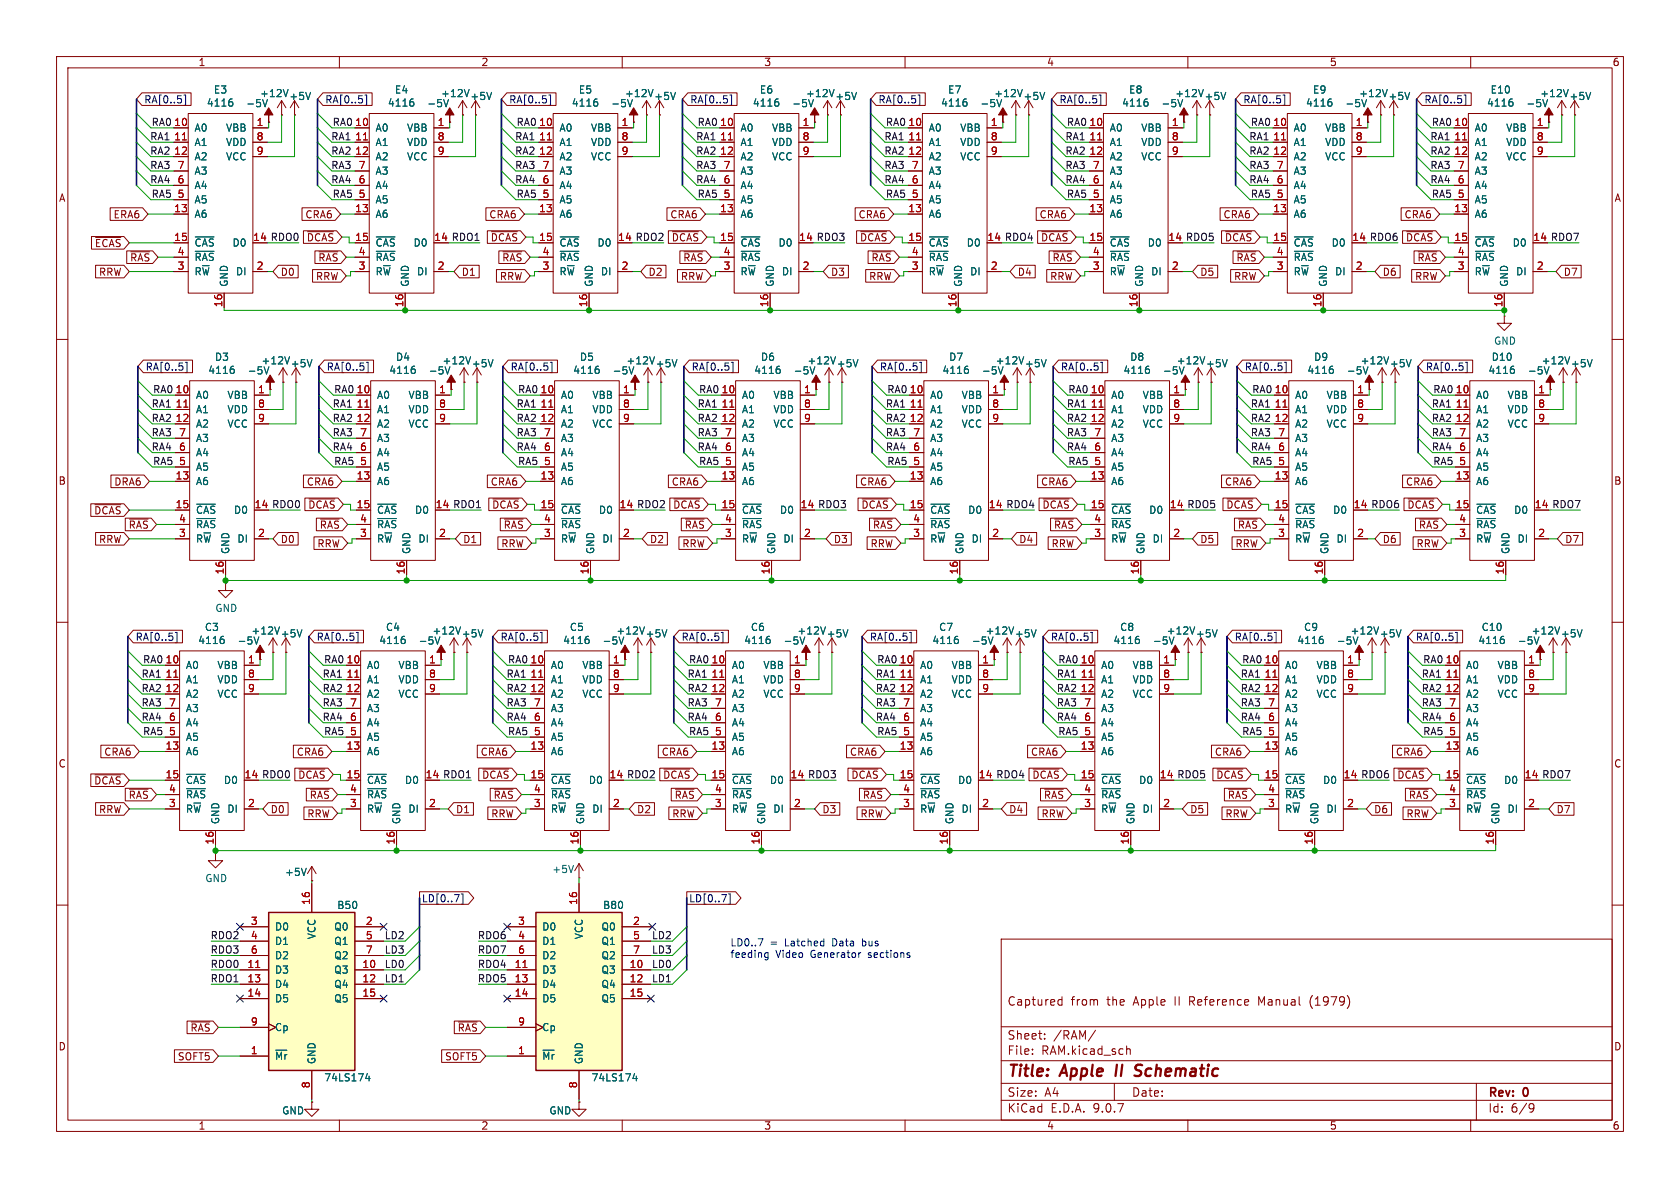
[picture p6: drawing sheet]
<svg xmlns="http://www.w3.org/2000/svg" width="297mm" height="210mm" viewBox="0 0 297 210" stroke-linecap="round" stroke-linejoin="round" font-family="sans-serif">
<defs><g id="words">
<g font-size="2.8" fill="#840000">
<text x="178" y="190.9">Title:</text>
<text x="187.7" y="190.9">Apple</text>
<text x="198.1" y="190.9">II</text>
<text x="202.3" y="190.9">Schematic</text>
</g>
<g font-size="2.1" fill="#840000">
<text x="178" y="178">Captured</text>
<text x="189.3" y="178">from</text>
<text x="195.7" y="178">the</text>
<text x="200.5" y="178">Apple</text>
<text x="207.9" y="178">II</text>
<text x="210.6" y="178">Reference</text>
<text x="223" y="178">Manual</text>
<text x="232.2" y="178">(1979)</text>
<text x="178" y="184">Sheet:</text>
<text x="186.2" y="184">/RAM/</text>
<text x="178" y="186.7">File:</text>
<text x="184.1" y="186.7">RAM.kicad_sch</text>
<text x="178" y="196.9">KiCad</text>
<text x="178" y="194.1">Size:</text>
<text x="184.7" y="194.1">A4</text>
<text x="185.7" y="196.9">E.D.A.</text>
<text x="193.3" y="196.9">9.0.7</text>
<text x="200" y="194.1">Date:</text>
<text x="263" y="194.3">Rev:</text>
<text x="263" y="196.9">Id:</text>
<text x="267.1" y="196.9">6/9</text>
<text x="269.4" y="194.3">0</text>
</g>
<g font-size="1.8" fill="#840000">
<text x="35" y="11.9">1</text>
<text x="85" y="11.9">2</text>
<text x="135" y="11.9">3</text>
<text x="185" y="11.9">4</text>
<text x="235" y="11.9">5</text>
<text x="285" y="11.9">6</text>
<text x="10.3" y="35.9">A</text>
<text x="285.3" y="35.9">A</text>
<text x="20" y="38.8">ERA6</text>
<text x="53.9" y="38.8">CRA6</text>
<text x="86.4" y="38.8">CRA6</text>
<text x="118.4" y="38.8">CRA6</text>
<text x="151.7" y="38.8">CRA6</text>
<text x="183.7" y="38.8">CRA6</text>
<text x="216.2" y="38.8">CRA6</text>
<text x="248.2" y="38.8">CRA6</text>
<text x="16.7" y="43.9">~{ECAS}</text>
<text x="22.9" y="46.4">~{RAS}</text>
<text x="44.7" y="42.7">14 RDO0</text>
<text x="56.2" y="46.4">~{RAS}</text>
<text x="76.7" y="42.7">14 RDO1</text>
<text x="88.7" y="46.4">~{RAS}</text>
<text x="109.2" y="42.7">14 RDO2</text>
<text x="120.7" y="46.4">~{RAS}</text>
<text x="141.2" y="42.7">14 RDO3</text>
<text x="154" y="46.4">~{RAS}</text>
<text x="174.5" y="42.7">14 RDO4</text>
<text x="186" y="46.4">~{RAS}</text>
<text x="206.5" y="42.7">14 RDO5</text>
<text x="218.5" y="46.4">~{RAS}</text>
<text x="239" y="42.7">14 RDO6</text>
<text x="250.5" y="46.4">~{RAS}</text>
<text x="271" y="42.7">14 RDO7</text>
<text x="17.4" y="49">RRW</text>
<text x="49.5" y="49">D0</text>
<text x="55.7" y="49.7">RRW</text>
<text x="81.5" y="49">D1</text>
<text x="88.3" y="49.7">RRW</text>
<text x="114.6" y="49">D2</text>
<text x="120.3" y="49.7">RRW</text>
<text x="146.8" y="49">D3</text>
<text x="153.5" y="49.7">RRW</text>
<text x="179.8" y="49">D4</text>
<text x="185.5" y="49.7">RRW</text>
<text x="212.1" y="49">D5</text>
<text x="218.1" y="49.7">RRW</text>
<text x="244.3" y="49">D6</text>
<text x="250.1" y="49.7">RRW</text>
<text x="276.4" y="49">D7</text>
<text x="10.3" y="85.9">B</text>
<text x="20.1" y="86">DRA6</text>
<text x="44.9" y="89.9">14 RDO0</text>
<text x="54.1" y="86">CRA6</text>
<text x="76.9" y="89.9">14 RDO1</text>
<text x="86.7" y="86">CRA6</text>
<text x="109.4" y="89.9">14 RDO2</text>
<text x="118.7" y="86">CRA6</text>
<text x="141.4" y="89.9">14 RDO3</text>
<text x="151.9" y="86">CRA6</text>
<text x="174.7" y="89.9">14 RDO4</text>
<text x="183.9" y="86">CRA6</text>
<text x="206.7" y="89.9">14 RDO5</text>
<text x="216.4" y="86">CRA6</text>
<text x="239.2" y="89.9">14 RDO6</text>
<text x="248.5" y="86">CRA6</text>
<text x="271.2" y="89.9">14 RDO7</text>
<text x="285.3" y="85.9">B</text>
<text x="16.5" y="91.1">~{DCAS}</text>
<text x="22.6" y="93.7">~{RAS}</text>
<text x="56.4" y="93.7">~{RAS}</text>
<text x="88.9" y="93.7">~{RAS}</text>
<text x="120.9" y="93.7">~{RAS}</text>
<text x="154.2" y="93.7">~{RAS}</text>
<text x="186.2" y="93.7">~{RAS}</text>
<text x="218.7" y="93.7">~{RAS}</text>
<text x="250.7" y="93.7">~{RAS}</text>
<text x="17.4" y="96.2">RRW</text>
<text x="49.5" y="96.2">D0</text>
<text x="56" y="97">RRW</text>
<text x="81.8" y="96.2">D1</text>
<text x="88.5" y="97">RRW</text>
<text x="114.8" y="96.2">D2</text>
<text x="120.5" y="97">RRW</text>
<text x="147.3" y="96.2">D3</text>
<text x="153.8" y="97">RRW</text>
<text x="180.1" y="96.2">D4</text>
<text x="185.8" y="97">RRW</text>
<text x="212.1" y="96.2">D5</text>
<text x="218.3" y="97">RRW</text>
<text x="244.3" y="96.2">D6</text>
<text x="250.3" y="97">RRW</text>
<text x="276.6" y="96.2">D7</text>
<text x="10.3" y="135.9">C</text>
<text x="18.3" y="133.8">CRA6</text>
<text x="43.1" y="137.7">14 RDO0</text>
<text x="52.4" y="133.8">CRA6</text>
<text x="75.1" y="137.7">14 RDO1</text>
<text x="84.9" y="133.8">CRA6</text>
<text x="107.7" y="137.7">14 RDO2</text>
<text x="116.9" y="133.8">CRA6</text>
<text x="139.7" y="137.7">14 RDO3</text>
<text x="150.2" y="133.8">CRA6</text>
<text x="172.9" y="137.7">14 RDO4</text>
<text x="182.2" y="133.8">CRA6</text>
<text x="204.9" y="137.7">14 RDO5</text>
<text x="214.7" y="133.8">CRA6</text>
<text x="237.4" y="137.7">14 RDO6</text>
<text x="246.7" y="133.8">CRA6</text>
<text x="269.5" y="137.7">14 RDO7</text>
<text x="285.3" y="135.9">C</text>
<text x="16.5" y="138.9">~{DCAS}</text>
<text x="17.4" y="144">RRW</text>
<text x="22.6" y="141.4">~{RAS}</text>
<text x="47.8" y="144">D0</text>
<text x="54.6" y="141.4">~{RAS}</text>
<text x="80.5" y="144">D1</text>
<text x="87.2" y="141.4">~{RAS}</text>
<text x="112.5" y="144">D2</text>
<text x="119.2" y="141.4">~{RAS}</text>
<text x="145.3" y="144">D3</text>
<text x="152.4" y="141.4">~{RAS}</text>
<text x="178.3" y="144">D4</text>
<text x="184.4" y="141.4">~{RAS}</text>
<text x="210.3" y="144">D5</text>
<text x="217" y="141.4">~{RAS}</text>
<text x="242.8" y="144">D6</text>
<text x="249" y="141.4">~{RAS}</text>
<text x="275.1" y="144">D7</text>
<text x="54.2" y="144.7">RRW</text>
<text x="86.7" y="144.7">RRW</text>
<text x="118.7" y="144.7">RRW</text>
<text x="152" y="144.7">RRW</text>
<text x="184" y="144.7">RRW</text>
<text x="216.5" y="144.7">RRW</text>
<text x="248.5" y="144.7">RRW</text>
<text x="10.3" y="185.9">D</text>
<text x="33.6" y="182.6">~{RAS}</text>
<text x="80.8" y="182.6">~{RAS}</text>
<text x="285.3" y="185.9">D</text>
<text x="31.3" y="187.6">SOFT5</text>
<text x="78.6" y="187.6">SOFT5</text>
<text x="35" y="199.9">1</text>
<text x="85" y="199.9">2</text>
<text x="135" y="199.9">3</text>
<text x="185" y="199.9">4</text>
<text x="235" y="199.9">5</text>
<text x="285" y="199.9">6</text>
</g>
<g font-size="1.8" fill="#006464">
<text x="37.7" y="16.7">E3</text>
<text x="45.9" y="17.4">+12V</text>
<text x="51" y="17.9">+5V</text>
<text x="69.7" y="16.7">E4</text>
<text x="77.9" y="17.4">+12V</text>
<text x="83.1" y="17.9">+5V</text>
<text x="102.2" y="16.7">E5</text>
<text x="110.4" y="17.4">+12V</text>
<text x="115.6" y="17.9">+5V</text>
<text x="134.2" y="16.7">E6</text>
<text x="142.4" y="17.4">+12V</text>
<text x="147.6" y="17.9">+5V</text>
<text x="167.5" y="16.7">E7</text>
<text x="175.7" y="17.4">+12V</text>
<text x="180.8" y="17.9">+5V</text>
<text x="199.5" y="16.7">E8</text>
<text x="207.7" y="17.4">+12V</text>
<text x="212.8" y="17.9">+5V</text>
<text x="232" y="16.7">E9</text>
<text x="240.2" y="17.4">+12V</text>
<text x="245.4" y="17.9">+5V</text>
<text x="263.4" y="16.7">E10</text>
<text x="272.2" y="17.4">+12V</text>
<text x="277.4" y="17.9">+5V</text>
<text x="34.3" y="23.5">A0</text>
<text x="36.5" y="19.1">4116</text>
<text x="39.9" y="23.5">VBB</text>
<text x="43.4" y="19.2">-5V</text>
<text x="66.3" y="23.5">A0</text>
<text x="68.5" y="19.1">4116</text>
<text x="71.9" y="23.5">VBB</text>
<text x="75.4" y="19.2">-5V</text>
<text x="98.8" y="23.5">A0</text>
<text x="101" y="19.1">4116</text>
<text x="104.4" y="23.5">VBB</text>
<text x="107.9" y="19.2">-5V</text>
<text x="130.8" y="23.5">A0</text>
<text x="133" y="19.1">4116</text>
<text x="136.4" y="23.5">VBB</text>
<text x="139.9" y="19.2">-5V</text>
<text x="164.1" y="23.5">A0</text>
<text x="166.3" y="19.1">4116</text>
<text x="169.7" y="23.5">VBB</text>
<text x="173.2" y="19.2">-5V</text>
<text x="196.1" y="23.5">A0</text>
<text x="198.3" y="19.1">4116</text>
<text x="201.7" y="23.5">VBB</text>
<text x="205.2" y="19.2">-5V</text>
<text x="228.6" y="23.5">A0</text>
<text x="230.8" y="19.1">4116</text>
<text x="234.2" y="23.5">VBB</text>
<text x="237.7" y="19.2">-5V</text>
<text x="260.6" y="23.5">A0</text>
<text x="262.8" y="19.1">4116</text>
<text x="266.2" y="23.5">VBB</text>
<text x="269.7" y="19.2">-5V</text>
<text x="34.3" y="26">A1</text>
<text x="34.3" y="28.5">A2</text>
<text x="39.9" y="26">VDD</text>
<text x="39.9" y="28.5">VCC</text>
<text x="66.3" y="26">A1</text>
<text x="66.3" y="28.5">A2</text>
<text x="71.9" y="26">VDD</text>
<text x="71.9" y="28.5">VCC</text>
<text x="98.8" y="26">A1</text>
<text x="98.8" y="28.5">A2</text>
<text x="104.4" y="26">VDD</text>
<text x="104.4" y="28.5">VCC</text>
<text x="130.8" y="26">A1</text>
<text x="130.8" y="28.5">A2</text>
<text x="136.4" y="26">VDD</text>
<text x="136.4" y="28.5">VCC</text>
<text x="164.1" y="26">A1</text>
<text x="164.1" y="28.5">A2</text>
<text x="169.7" y="26">VDD</text>
<text x="169.7" y="28.5">VCC</text>
<text x="196.1" y="26">A1</text>
<text x="196.1" y="28.5">A2</text>
<text x="201.7" y="26">VDD</text>
<text x="201.7" y="28.5">VCC</text>
<text x="228.6" y="26">A1</text>
<text x="228.6" y="28.5">A2</text>
<text x="234.2" y="26">VDD</text>
<text x="234.2" y="28.5">VCC</text>
<text x="260.6" y="26">A1</text>
<text x="260.6" y="28.5">A2</text>
<text x="266.2" y="26">VDD</text>
<text x="266.2" y="28.5">VCC</text>
<text x="34.3" y="31.1">A3</text>
<text x="34.3" y="33.6">A4</text>
<text x="66.3" y="31.1">A3</text>
<text x="66.3" y="33.6">A4</text>
<text x="98.8" y="31.1">A3</text>
<text x="98.8" y="33.6">A4</text>
<text x="130.8" y="31.1">A3</text>
<text x="130.8" y="33.6">A4</text>
<text x="164.1" y="31.1">A3</text>
<text x="164.1" y="33.6">A4</text>
<text x="196.1" y="31.1">A3</text>
<text x="196.1" y="33.6">A4</text>
<text x="228.6" y="31.1">A3</text>
<text x="228.6" y="33.6">A4</text>
<text x="260.6" y="31.1">A3</text>
<text x="260.6" y="33.6">A4</text>
<text x="34.3" y="36.2">A5</text>
<text x="34.3" y="38.7">A6</text>
<text x="66.3" y="36.2">A5</text>
<text x="66.3" y="38.7">A6</text>
<text x="98.8" y="36.2">A5</text>
<text x="98.8" y="38.7">A6</text>
<text x="130.8" y="36.2">A5</text>
<text x="130.8" y="38.7">A6</text>
<text x="164.1" y="36.2">A5</text>
<text x="164.1" y="38.7">A6</text>
<text x="196.1" y="36.2">A5</text>
<text x="196.1" y="38.7">A6</text>
<text x="228.6" y="36.2">A5</text>
<text x="228.6" y="38.7">A6</text>
<text x="260.6" y="36.2">A5</text>
<text x="260.6" y="38.7">A6</text>
<text x="34.3" y="43.8">~{CAS} D0</text>
<text x="34.3" y="46.3">~{RAS}</text>
<text x="66.3" y="43.8">~{CAS} D0</text>
<text x="66.3" y="46.3">~{RAS}</text>
<text x="98.8" y="43.8">~{CAS} D0</text>
<text x="98.8" y="46.3">~{RAS}</text>
<text x="130.8" y="43.8">~{CAS} D0</text>
<text x="130.8" y="46.3">~{RAS}</text>
<text x="164.1" y="43.8">~{CAS} D0</text>
<text x="164.1" y="46.3">~{RAS}</text>
<text x="196.1" y="43.8">~{CAS} D0</text>
<text x="196.1" y="46.3">~{RAS}</text>
<text x="228.6" y="43.8">~{CAS} D0</text>
<text x="228.6" y="46.3">~{RAS}</text>
<text x="260.6" y="43.8">~{CAS} D0</text>
<text x="260.6" y="46.3">~{RAS}</text>
<text x="34.3" y="48.9">R~{W}</text>
<text x="40.5" y="50.8" transform="rotate(-90 40.5 50.8)">GND</text>
<text x="41.6" y="48.9">DI</text>
<text x="66.3" y="48.9">R~{W}</text>
<text x="72.5" y="50.8" transform="rotate(-90 72.5 50.8)">GND</text>
<text x="73.6" y="48.9">DI</text>
<text x="98.8" y="48.9">R~{W}</text>
<text x="105" y="50.8" transform="rotate(-90 105 50.8)">GND</text>
<text x="106.1" y="48.9">DI</text>
<text x="130.8" y="48.9">R~{W}</text>
<text x="137" y="50.8" transform="rotate(-90 137 50.8)">GND</text>
<text x="138.1" y="48.9">DI</text>
<text x="164.1" y="48.9">R~{W}</text>
<text x="170.3" y="50.8" transform="rotate(-90 170.3 50.8)">GND</text>
<text x="171.4" y="48.9">DI</text>
<text x="196.1" y="48.9">R~{W}</text>
<text x="202.3" y="50.8" transform="rotate(-90 202.3 50.8)">GND</text>
<text x="203.4" y="48.9">DI</text>
<text x="228.6" y="48.9">R~{W}</text>
<text x="234.8" y="50.8" transform="rotate(-90 234.8 50.8)">GND</text>
<text x="235.9" y="48.9">DI</text>
<text x="260.6" y="48.9">R~{W}</text>
<text x="266.8" y="50.8" transform="rotate(-90 266.8 50.8)">GND</text>
<text x="267.9" y="48.9">DI</text>
<text x="37.9" y="64">D3</text>
<text x="46.1" y="64.6">+12V</text>
<text x="51.3" y="65.1">+5V</text>
<text x="69.9" y="64">D4</text>
<text x="78.1" y="64.6">+12V</text>
<text x="83.3" y="65.1">+5V</text>
<text x="102.4" y="64">D5</text>
<text x="110.6" y="64.6">+12V</text>
<text x="115.8" y="65.1">+5V</text>
<text x="134.4" y="64">D6</text>
<text x="142.6" y="64.6">+12V</text>
<text x="147.8" y="65.1">+5V</text>
<text x="167.7" y="64">D7</text>
<text x="175.9" y="64.6">+12V</text>
<text x="181.1" y="65.1">+5V</text>
<text x="199.7" y="64">D8</text>
<text x="207.9" y="64.6">+12V</text>
<text x="213.1" y="65.1">+5V</text>
<text x="232.2" y="64">D9</text>
<text x="240.4" y="64.6">+12V</text>
<text x="245.6" y="65.1">+5V</text>
<text x="263.6" y="64">D10</text>
<text x="264" y="61.1">GND</text>
<text x="272.4" y="64.6">+12V</text>
<text x="277.6" y="65.1">+5V</text>
<text x="34.5" y="70.7">A0</text>
<text x="36.7" y="66.3">4116</text>
<text x="40.1" y="70.7">VBB</text>
<text x="43.7" y="66.4">-5V</text>
<text x="66.5" y="70.7">A0</text>
<text x="68.7" y="66.3">4116</text>
<text x="72.1" y="70.7">VBB</text>
<text x="75.7" y="66.4">-5V</text>
<text x="99.1" y="70.7">A0</text>
<text x="101.2" y="66.3">4116</text>
<text x="104.6" y="70.7">VBB</text>
<text x="108.2" y="66.4">-5V</text>
<text x="131.1" y="70.7">A0</text>
<text x="133.2" y="66.3">4116</text>
<text x="136.6" y="70.7">VBB</text>
<text x="140.2" y="66.4">-5V</text>
<text x="164.3" y="70.7">A0</text>
<text x="166.5" y="66.3">4116</text>
<text x="169.9" y="70.7">VBB</text>
<text x="173.5" y="66.4">-5V</text>
<text x="196.3" y="70.7">A0</text>
<text x="198.5" y="66.3">4116</text>
<text x="201.9" y="70.7">VBB</text>
<text x="205.5" y="66.4">-5V</text>
<text x="228.9" y="70.7">A0</text>
<text x="231" y="66.3">4116</text>
<text x="234.4" y="70.7">VBB</text>
<text x="238" y="66.4">-5V</text>
<text x="260.9" y="70.7">A0</text>
<text x="263" y="66.3">4116</text>
<text x="266.4" y="70.7">VBB</text>
<text x="270" y="66.4">-5V</text>
<text x="34.5" y="73.3">A1</text>
<text x="34.5" y="75.8">A2</text>
<text x="40.1" y="73.3">VDD</text>
<text x="40.1" y="75.8">VCC</text>
<text x="66.5" y="73.3">A1</text>
<text x="66.5" y="75.8">A2</text>
<text x="72.1" y="73.3">VDD</text>
<text x="72.1" y="75.8">VCC</text>
<text x="99.1" y="73.3">A1</text>
<text x="99.1" y="75.8">A2</text>
<text x="104.6" y="73.3">VDD</text>
<text x="104.6" y="75.8">VCC</text>
<text x="131.1" y="73.3">A1</text>
<text x="131.1" y="75.8">A2</text>
<text x="136.6" y="73.3">VDD</text>
<text x="136.6" y="75.8">VCC</text>
<text x="164.3" y="73.3">A1</text>
<text x="164.3" y="75.8">A2</text>
<text x="169.9" y="73.3">VDD</text>
<text x="169.9" y="75.8">VCC</text>
<text x="196.3" y="73.3">A1</text>
<text x="196.3" y="75.8">A2</text>
<text x="201.9" y="73.3">VDD</text>
<text x="201.9" y="75.8">VCC</text>
<text x="228.9" y="73.3">A1</text>
<text x="228.9" y="75.8">A2</text>
<text x="234.4" y="73.3">VDD</text>
<text x="234.4" y="75.8">VCC</text>
<text x="260.9" y="73.3">A1</text>
<text x="260.9" y="75.8">A2</text>
<text x="266.4" y="73.3">VDD</text>
<text x="266.4" y="75.8">VCC</text>
<text x="34.5" y="78.3">A3</text>
<text x="34.5" y="80.9">A4</text>
<text x="34.5" y="83.4">A5</text>
<text x="66.5" y="78.3">A3</text>
<text x="66.5" y="80.9">A4</text>
<text x="66.5" y="83.4">A5</text>
<text x="99.1" y="78.3">A3</text>
<text x="99.1" y="80.9">A4</text>
<text x="99.1" y="83.4">A5</text>
<text x="131.1" y="78.3">A3</text>
<text x="131.1" y="80.9">A4</text>
<text x="131.1" y="83.4">A5</text>
<text x="164.3" y="78.3">A3</text>
<text x="164.3" y="80.9">A4</text>
<text x="164.3" y="83.4">A5</text>
<text x="196.3" y="78.3">A3</text>
<text x="196.3" y="80.9">A4</text>
<text x="196.3" y="83.4">A5</text>
<text x="228.9" y="78.3">A3</text>
<text x="228.9" y="80.9">A4</text>
<text x="228.9" y="83.4">A5</text>
<text x="260.9" y="78.3">A3</text>
<text x="260.9" y="80.9">A4</text>
<text x="260.9" y="83.4">A5</text>
<text x="34.5" y="86">A6</text>
<text x="66.5" y="86">A6</text>
<text x="99.1" y="86">A6</text>
<text x="131.1" y="86">A6</text>
<text x="164.3" y="86">A6</text>
<text x="196.3" y="86">A6</text>
<text x="228.9" y="86">A6</text>
<text x="260.9" y="86">A6</text>
<text x="34.5" y="91">~{CAS} D0</text>
<text x="34.5" y="93.6">~{RAS}</text>
<text x="66.5" y="91">~{CAS} D0</text>
<text x="66.5" y="93.6">~{RAS}</text>
<text x="99.1" y="91">~{CAS} D0</text>
<text x="99.1" y="93.6">~{RAS}</text>
<text x="131.1" y="91">~{CAS} D0</text>
<text x="131.1" y="93.6">~{RAS}</text>
<text x="164.3" y="91">~{CAS} D0</text>
<text x="164.3" y="93.6">~{RAS}</text>
<text x="196.3" y="91">~{CAS} D0</text>
<text x="196.3" y="93.6">~{RAS}</text>
<text x="228.9" y="91">~{CAS} D0</text>
<text x="228.9" y="93.6">~{RAS}</text>
<text x="260.9" y="91">~{CAS} D0</text>
<text x="260.9" y="93.6">~{RAS}</text>
<text x="34.5" y="96.1">R~{W}</text>
<text x="40.7" y="98" transform="rotate(-90 40.7 98)">GND</text>
<text x="41.9" y="96.1">DI</text>
<text x="66.5" y="96.1">R~{W}</text>
<text x="72.7" y="98" transform="rotate(-90 72.7 98)">GND</text>
<text x="73.9" y="96.1">DI</text>
<text x="99.1" y="96.1">R~{W}</text>
<text x="105.3" y="98" transform="rotate(-90 105.3 98)">GND</text>
<text x="106.4" y="96.1">DI</text>
<text x="131.1" y="96.1">R~{W}</text>
<text x="137.3" y="98" transform="rotate(-90 137.3 98)">GND</text>
<text x="138.4" y="96.1">DI</text>
<text x="164.3" y="96.1">R~{W}</text>
<text x="170.5" y="98" transform="rotate(-90 170.5 98)">GND</text>
<text x="171.7" y="96.1">DI</text>
<text x="196.3" y="96.1">R~{W}</text>
<text x="202.5" y="98" transform="rotate(-90 202.5 98)">GND</text>
<text x="203.7" y="96.1">DI</text>
<text x="228.9" y="96.1">R~{W}</text>
<text x="235.1" y="98" transform="rotate(-90 235.1 98)">GND</text>
<text x="236.2" y="96.1">DI</text>
<text x="260.9" y="96.1">R~{W}</text>
<text x="267.1" y="98" transform="rotate(-90 267.1 98)">GND</text>
<text x="268.2" y="96.1">DI</text>
<text x="36.1" y="111.7">C3</text>
<text x="38" y="108.4">GND</text>
<text x="44.3" y="112.4">+12V</text>
<text x="49.5" y="112.9">+5V</text>
<text x="68.1" y="111.7">C4</text>
<text x="76.4" y="112.4">+12V</text>
<text x="81.5" y="112.9">+5V</text>
<text x="100.6" y="111.7">C5</text>
<text x="108.9" y="112.4">+12V</text>
<text x="114" y="112.9">+5V</text>
<text x="132.6" y="111.7">C6</text>
<text x="140.9" y="112.4">+12V</text>
<text x="146" y="112.9">+5V</text>
<text x="165.9" y="111.7">C7</text>
<text x="174.1" y="112.4">+12V</text>
<text x="179.3" y="112.9">+5V</text>
<text x="197.9" y="111.7">C8</text>
<text x="206.1" y="112.4">+12V</text>
<text x="211.3" y="112.9">+5V</text>
<text x="230.4" y="111.7">C9</text>
<text x="238.7" y="112.4">+12V</text>
<text x="243.8" y="112.9">+5V</text>
<text x="261.8" y="111.7">C10</text>
<text x="270.7" y="112.4">+12V</text>
<text x="275.8" y="112.9">+5V</text>
<text x="32.8" y="118.5">A0</text>
<text x="34.9" y="114">4116</text>
<text x="38.3" y="118.5">VBB</text>
<text x="41.9" y="114.1">-5V</text>
<text x="64.8" y="118.5">A0</text>
<text x="66.9" y="114">4116</text>
<text x="70.3" y="118.5">VBB</text>
<text x="73.9" y="114.1">-5V</text>
<text x="97.3" y="118.5">A0</text>
<text x="99.5" y="114">4116</text>
<text x="102.8" y="118.5">VBB</text>
<text x="106.4" y="114.1">-5V</text>
<text x="129.3" y="118.5">A0</text>
<text x="131.5" y="114">4116</text>
<text x="134.9" y="118.5">VBB</text>
<text x="138.4" y="114.1">-5V</text>
<text x="162.6" y="118.5">A0</text>
<text x="164.7" y="114">4116</text>
<text x="168.1" y="118.5">VBB</text>
<text x="171.7" y="114.1">-5V</text>
<text x="194.6" y="118.5">A0</text>
<text x="196.7" y="114">4116</text>
<text x="200.1" y="118.5">VBB</text>
<text x="203.7" y="114.1">-5V</text>
<text x="227.1" y="118.5">A0</text>
<text x="229.3" y="114">4116</text>
<text x="232.6" y="118.5">VBB</text>
<text x="236.2" y="114.1">-5V</text>
<text x="259.1" y="118.5">A0</text>
<text x="261.3" y="114">4116</text>
<text x="264.6" y="118.5">VBB</text>
<text x="268.2" y="114.1">-5V</text>
<text x="32.8" y="121">A1</text>
<text x="32.8" y="123.5">A2</text>
<text x="38.3" y="121">VDD</text>
<text x="38.3" y="123.5">VCC</text>
<text x="64.8" y="121">A1</text>
<text x="64.8" y="123.5">A2</text>
<text x="70.3" y="121">VDD</text>
<text x="70.3" y="123.5">VCC</text>
<text x="97.3" y="121">A1</text>
<text x="97.3" y="123.5">A2</text>
<text x="102.8" y="121">VDD</text>
<text x="102.8" y="123.5">VCC</text>
<text x="129.3" y="121">A1</text>
<text x="129.3" y="123.5">A2</text>
<text x="134.9" y="121">VDD</text>
<text x="134.9" y="123.5">VCC</text>
<text x="162.6" y="121">A1</text>
<text x="162.6" y="123.5">A2</text>
<text x="168.1" y="121">VDD</text>
<text x="168.1" y="123.5">VCC</text>
<text x="194.6" y="121">A1</text>
<text x="194.6" y="123.5">A2</text>
<text x="200.1" y="121">VDD</text>
<text x="200.1" y="123.5">VCC</text>
<text x="227.1" y="121">A1</text>
<text x="227.1" y="123.5">A2</text>
<text x="232.6" y="121">VDD</text>
<text x="232.6" y="123.5">VCC</text>
<text x="259.1" y="121">A1</text>
<text x="259.1" y="123.5">A2</text>
<text x="264.6" y="121">VDD</text>
<text x="264.6" y="123.5">VCC</text>
<text x="32.8" y="126.1">A3</text>
<text x="32.8" y="128.6">A4</text>
<text x="32.8" y="131.2">A5</text>
<text x="64.8" y="126.1">A3</text>
<text x="64.8" y="128.6">A4</text>
<text x="64.8" y="131.2">A5</text>
<text x="97.3" y="126.1">A3</text>
<text x="97.3" y="128.6">A4</text>
<text x="97.3" y="131.2">A5</text>
<text x="129.3" y="126.1">A3</text>
<text x="129.3" y="128.6">A4</text>
<text x="129.3" y="131.2">A5</text>
<text x="162.6" y="126.1">A3</text>
<text x="162.6" y="128.6">A4</text>
<text x="162.6" y="131.2">A5</text>
<text x="194.6" y="126.1">A3</text>
<text x="194.6" y="128.6">A4</text>
<text x="194.6" y="131.2">A5</text>
<text x="227.1" y="126.1">A3</text>
<text x="227.1" y="128.6">A4</text>
<text x="227.1" y="131.2">A5</text>
<text x="259.1" y="126.1">A3</text>
<text x="259.1" y="128.6">A4</text>
<text x="259.1" y="131.2">A5</text>
<text x="32.8" y="133.7">A6</text>
<text x="64.8" y="133.7">A6</text>
<text x="97.3" y="133.7">A6</text>
<text x="129.3" y="133.7">A6</text>
<text x="162.6" y="133.7">A6</text>
<text x="194.6" y="133.7">A6</text>
<text x="227.1" y="133.7">A6</text>
<text x="259.1" y="133.7">A6</text>
<text x="32.8" y="138.8">~{CAS} D0</text>
<text x="32.8" y="141.3">~{RAS}</text>
<text x="32.8" y="143.9">R~{W}</text>
<text x="40.1" y="143.9">DI</text>
<text x="64.8" y="138.8">~{CAS} D0</text>
<text x="64.8" y="141.3">~{RAS}</text>
<text x="64.8" y="143.9">R~{W}</text>
<text x="72.1" y="143.9">DI</text>
<text x="97.3" y="138.8">~{CAS} D0</text>
<text x="97.3" y="141.3">~{RAS}</text>
<text x="97.3" y="143.9">R~{W}</text>
<text x="104.6" y="143.9">DI</text>
<text x="129.3" y="138.8">~{CAS} D0</text>
<text x="129.3" y="141.3">~{RAS}</text>
<text x="129.3" y="143.9">R~{W}</text>
<text x="136.6" y="143.9">DI</text>
<text x="162.6" y="138.8">~{CAS} D0</text>
<text x="162.6" y="141.3">~{RAS}</text>
<text x="162.6" y="143.9">R~{W}</text>
<text x="169.9" y="143.9">DI</text>
<text x="194.6" y="138.8">~{CAS} D0</text>
<text x="194.6" y="141.3">~{RAS}</text>
<text x="194.6" y="143.9">R~{W}</text>
<text x="201.9" y="143.9">DI</text>
<text x="227.1" y="138.8">~{CAS} D0</text>
<text x="227.1" y="141.3">~{RAS}</text>
<text x="227.1" y="143.9">R~{W}</text>
<text x="234.4" y="143.9">DI</text>
<text x="259.1" y="138.8">~{CAS} D0</text>
<text x="259.1" y="141.3">~{RAS}</text>
<text x="259.1" y="143.9">R~{W}</text>
<text x="266.4" y="143.9">DI</text>
<text x="39" y="145.8" transform="rotate(-90 39 145.8)">GND</text>
<text x="71" y="145.8" transform="rotate(-90 71 145.8)">GND</text>
<text x="103.5" y="145.8" transform="rotate(-90 103.5 145.8)">GND</text>
<text x="135.5" y="145.8" transform="rotate(-90 135.5 145.8)">GND</text>
<text x="168.8" y="145.8" transform="rotate(-90 168.8 145.8)">GND</text>
<text x="200.8" y="145.8" transform="rotate(-90 200.8 145.8)">GND</text>
<text x="233.3" y="145.8" transform="rotate(-90 233.3 145.8)">GND</text>
<text x="265.3" y="145.8" transform="rotate(-90 265.3 145.8)">GND</text>
<text x="50.3" y="155">+5V</text>
<text x="97.5" y="154.5">+5V</text>
<text x="36.2" y="156.1">GND</text>
<text x="59.5" y="160.9">B50</text>
<text x="106.5" y="160.9">B80</text>
<text x="48.5" y="164.7">D0</text>
<text x="48.5" y="167.2">D1</text>
<text x="56" y="166.1" transform="rotate(-90 56 166.1)">VCC</text>
<text x="59" y="164.7">Q0</text>
<text x="59" y="167.2">Q1</text>
<text x="95.8" y="164.7">D0</text>
<text x="95.8" y="167.2">D1</text>
<text x="103.2" y="166.1" transform="rotate(-90 103.2 166.1)">VCC</text>
<text x="106.2" y="164.7">Q0</text>
<text x="106.2" y="167.2">Q1</text>
<text x="48.5" y="169.8">D2</text>
<text x="48.5" y="172.3">D3</text>
<text x="59" y="169.8">Q2</text>
<text x="59" y="172.3">Q3</text>
<text x="95.8" y="169.8">D2</text>
<text x="95.8" y="172.3">D3</text>
<text x="106.2" y="169.8">Q2</text>
<text x="106.2" y="172.3">Q3</text>
<text x="48.5" y="174.9">D4</text>
<text x="48.5" y="177.4">D5</text>
<text x="59" y="174.9">Q4</text>
<text x="59" y="177.4">Q5</text>
<text x="95.8" y="174.9">D4</text>
<text x="95.8" y="177.4">D5</text>
<text x="106.2" y="174.9">Q4</text>
<text x="106.2" y="177.4">Q5</text>
<text x="48.5" y="182.5">Cp</text>
<text x="95.8" y="182.5">Cp</text>
<text x="48.5" y="187.6">~{Mr}</text>
<text x="56" y="188.2" transform="rotate(-90 56 188.2)">GND</text>
<text x="57.2" y="191.4">74LS174</text>
<text x="95.8" y="187.6">~{Mr}</text>
<text x="103.2" y="188.2" transform="rotate(-90 103.2 188.2)">GND</text>
<text x="104.5" y="191.4">74LS174</text>
<text x="49.8" y="197.2">GND</text>
<text x="97" y="197.2">GND</text>
</g>
<g font-size="1.8" fill="#000084">
<text x="25.4" y="18.5">RA[0..5]</text>
<text x="57.4" y="18.5">RA[0..5]</text>
<text x="89.9" y="18.5">RA[0..5]</text>
<text x="121.9" y="18.5">RA[0..5]</text>
<text x="155.2" y="18.5">RA[0..5]</text>
<text x="187.2" y="18.5">RA[0..5]</text>
<text x="219.7" y="18.5">RA[0..5]</text>
<text x="251.7" y="18.5">RA[0..5]</text>
<text x="25.7" y="65.7">RA[0..5]</text>
<text x="57.7" y="65.7">RA[0..5]</text>
<text x="90.2" y="65.7">RA[0..5]</text>
<text x="122.2" y="65.7">RA[0..5]</text>
<text x="155.4" y="65.7">RA[0..5]</text>
<text x="187.5" y="65.7">RA[0..5]</text>
<text x="220" y="65.7">RA[0..5]</text>
<text x="252" y="65.7">RA[0..5]</text>
<text x="23.9" y="113.5">RA[0..5]</text>
<text x="55.9" y="113.5">RA[0..5]</text>
<text x="88.4" y="113.5">RA[0..5]</text>
<text x="120.4" y="113.5">RA[0..5]</text>
<text x="153.7" y="113.5">RA[0..5]</text>
<text x="185.7" y="113.5">RA[0..5]</text>
<text x="218.2" y="113.5">RA[0..5]</text>
<text x="250.2" y="113.5">RA[0..5]</text>
<text x="74.5" y="159.7">LD[0..7]</text>
<text x="121.7" y="159.7">LD[0..7]</text>
</g>
<g font-size="1.8" fill="#0f0f0f">
<text x="26.7" y="22.3">RA0</text>
<text x="58.7" y="22.3">RA0</text>
<text x="91.2" y="22.3">RA0</text>
<text x="123.2" y="22.3">RA0</text>
<text x="156.5" y="22.3">RA0</text>
<text x="188.5" y="22.3">RA0</text>
<text x="221" y="22.3">RA0</text>
<text x="253" y="22.3">RA0</text>
<text x="26.5" y="27.4">RA2</text>
<text x="26.5" y="30">RA3</text>
<text x="26.5" y="24.9">RA1</text>
<text x="58.5" y="27.4">RA2</text>
<text x="58.5" y="24.9">RA1</text>
<text x="58.5" y="30">RA3</text>
<text x="91" y="27.4">RA2</text>
<text x="91" y="24.9">RA1</text>
<text x="91" y="30">RA3</text>
<text x="123" y="24.9">RA1</text>
<text x="123" y="27.4">RA2</text>
<text x="123" y="30">RA3</text>
<text x="156.2" y="24.9">RA1</text>
<text x="156.2" y="27.4">RA2</text>
<text x="156.2" y="30">RA3</text>
<text x="188.3" y="24.9">RA1</text>
<text x="188.3" y="27.4">RA2</text>
<text x="188.3" y="30">RA3</text>
<text x="220.8" y="24.9">RA1</text>
<text x="220.8" y="30">RA3</text>
<text x="220.8" y="27.4">RA2</text>
<text x="252.8" y="24.9">RA1</text>
<text x="252.8" y="27.4">RA2</text>
<text x="252.8" y="30">RA3</text>
<text x="26.5" y="32.5">RA4</text>
<text x="26.7" y="35">RA5</text>
<text x="58.5" y="32.5">RA4</text>
<text x="58.7" y="35">RA5</text>
<text x="91" y="32.5">RA4</text>
<text x="91.2" y="35">RA5</text>
<text x="123" y="32.5">RA4</text>
<text x="123.2" y="35">RA5</text>
<text x="156.2" y="32.5">RA4</text>
<text x="156.5" y="35">RA5</text>
<text x="188.3" y="32.5">RA4</text>
<text x="188.5" y="35">RA5</text>
<text x="220.8" y="32.5">RA4</text>
<text x="221" y="35">RA5</text>
<text x="252.8" y="32.5">RA4</text>
<text x="253" y="35">RA5</text>
<text x="27" y="69.6">RA0</text>
<text x="59" y="69.6">RA0</text>
<text x="91.5" y="69.6">RA0</text>
<text x="123.5" y="69.6">RA0</text>
<text x="156.8" y="69.6">RA0</text>
<text x="188.8" y="69.6">RA0</text>
<text x="221.3" y="69.6">RA0</text>
<text x="253.3" y="69.6">RA0</text>
<text x="26.7" y="72.1">RA1</text>
<text x="26.7" y="74.7">RA2</text>
<text x="26.7" y="77.2">RA3</text>
<text x="58.7" y="72.1">RA1</text>
<text x="58.7" y="77.2">RA3</text>
<text x="58.7" y="74.7">RA2</text>
<text x="91.2" y="72.1">RA1</text>
<text x="91.2" y="74.7">RA2</text>
<text x="91.2" y="77.2">RA3</text>
<text x="123.2" y="72.1">RA1</text>
<text x="123.2" y="74.7">RA2</text>
<text x="123.2" y="77.2">RA3</text>
<text x="156.5" y="74.7">RA2</text>
<text x="156.5" y="77.2">RA3</text>
<text x="156.5" y="72.1">RA1</text>
<text x="188.5" y="72.1">RA1</text>
<text x="188.5" y="77.2">RA3</text>
<text x="188.5" y="74.7">RA2</text>
<text x="221" y="72.1">RA1</text>
<text x="221" y="74.7">RA2</text>
<text x="221" y="77.2">RA3</text>
<text x="253" y="77.2">RA3</text>
<text x="253" y="74.7">RA2</text>
<text x="253" y="72.1">RA1</text>
<text x="26.7" y="79.7">RA4</text>
<text x="27" y="82.3">RA5</text>
<text x="58.7" y="79.7">RA4</text>
<text x="59" y="82.3">RA5</text>
<text x="91.2" y="79.7">RA4</text>
<text x="91.5" y="82.3">RA5</text>
<text x="123.2" y="79.7">RA4</text>
<text x="123.5" y="82.3">RA5</text>
<text x="156.5" y="79.7">RA4</text>
<text x="156.8" y="82.3">RA5</text>
<text x="188.5" y="79.7">RA4</text>
<text x="188.8" y="82.3">RA5</text>
<text x="221" y="79.7">RA4</text>
<text x="221.3" y="82.3">RA5</text>
<text x="253" y="79.7">RA4</text>
<text x="253.3" y="82.3">RA5</text>
<text x="24.9" y="119.9">RA1</text>
<text x="25.2" y="117.3">RA0</text>
<text x="56.9" y="119.9">RA1</text>
<text x="57.2" y="117.3">RA0</text>
<text x="89.4" y="119.9">RA1</text>
<text x="89.7" y="117.3">RA0</text>
<text x="121.5" y="119.9">RA1</text>
<text x="121.7" y="117.3">RA0</text>
<text x="154.7" y="119.9">RA1</text>
<text x="155" y="117.3">RA0</text>
<text x="186.7" y="119.9">RA1</text>
<text x="187" y="117.3">RA0</text>
<text x="219.2" y="119.9">RA1</text>
<text x="219.5" y="117.3">RA0</text>
<text x="251.2" y="119.9">RA1</text>
<text x="251.5" y="117.3">RA0</text>
<text x="24.9" y="125">RA3</text>
<text x="24.9" y="122.4">RA2</text>
<text x="56.9" y="125">RA3</text>
<text x="56.9" y="122.4">RA2</text>
<text x="89.4" y="122.4">RA2</text>
<text x="89.4" y="125">RA3</text>
<text x="121.5" y="125">RA3</text>
<text x="121.5" y="122.4">RA2</text>
<text x="154.7" y="125">RA3</text>
<text x="154.7" y="122.4">RA2</text>
<text x="186.7" y="125">RA3</text>
<text x="186.7" y="122.4">RA2</text>
<text x="219.2" y="122.4">RA2</text>
<text x="219.2" y="125">RA3</text>
<text x="251.2" y="125">RA3</text>
<text x="251.2" y="122.4">RA2</text>
<text x="24.9" y="127.5">RA4</text>
<text x="25.2" y="130">RA5</text>
<text x="56.9" y="127.5">RA4</text>
<text x="57.2" y="130">RA5</text>
<text x="89.4" y="127.5">RA4</text>
<text x="89.7" y="130">RA5</text>
<text x="121.5" y="127.5">RA4</text>
<text x="121.7" y="130">RA5</text>
<text x="154.7" y="127.5">RA4</text>
<text x="155" y="130">RA5</text>
<text x="186.7" y="127.5">RA4</text>
<text x="187" y="130">RA5</text>
<text x="219.2" y="127.5">RA4</text>
<text x="219.5" y="130">RA5</text>
<text x="251.2" y="127.5">RA4</text>
<text x="251.5" y="130">RA5</text>
<text x="37.1" y="166.1">RDO2</text>
<text x="67.9" y="166.1">LD2</text>
<text x="84.4" y="166.1">RDO6</text>
<text x="115.2" y="166.1">LD2</text>
<text x="37.1" y="171.2">RDO0</text>
<text x="37.1" y="168.6">RDO3</text>
<text x="37.1" y="173.7">RDO1</text>
<text x="67.9" y="168.6">LD3</text>
<text x="67.9" y="173.7">LD1</text>
<text x="67.9" y="171.2">LD0</text>
<text x="84.4" y="173.7">RDO5</text>
<text x="84.4" y="171.2">RDO4</text>
<text x="84.4" y="168.6">RDO7</text>
<text x="115.2" y="173.7">LD1</text>
<text x="115.2" y="171.2">LD0</text>
<text x="115.2" y="168.6">LD3</text>
</g>
<g font-size="1.8" fill="#a90000">
<text x="30.7" y="22.4">10</text>
<text x="45.3" y="22.4">1</text>
<text x="62.7" y="22.4">10</text>
<text x="77.3" y="22.4">1</text>
<text x="95.2" y="22.4">10</text>
<text x="109.8" y="22.4">1</text>
<text x="127.2" y="22.4">10</text>
<text x="141.8" y="22.4">1</text>
<text x="160.5" y="22.4">10</text>
<text x="175.1" y="22.4">1</text>
<text x="192.5" y="22.4">10</text>
<text x="207.1" y="22.4">1</text>
<text x="225" y="22.4">10</text>
<text x="239.6" y="22.4">1</text>
<text x="257" y="22.4">10</text>
<text x="271.6" y="22.4">1</text>
<text x="30.7" y="24.9">11</text>
<text x="30.7" y="27.4">12</text>
<text x="31.3" y="30">7</text>
<text x="45.3" y="24.9">8</text>
<text x="45.3" y="27.4">9</text>
<text x="62.7" y="24.9">11</text>
<text x="62.7" y="27.4">12</text>
<text x="63.3" y="30">7</text>
<text x="77.3" y="24.9">8</text>
<text x="77.3" y="27.4">9</text>
<text x="95.2" y="24.9">11</text>
<text x="95.2" y="27.4">12</text>
<text x="95.8" y="30">7</text>
<text x="109.8" y="24.9">8</text>
<text x="109.8" y="27.4">9</text>
<text x="127.2" y="24.9">11</text>
<text x="127.2" y="27.4">12</text>
<text x="127.8" y="30">7</text>
<text x="141.8" y="24.9">8</text>
<text x="141.8" y="27.4">9</text>
<text x="160.5" y="24.9">11</text>
<text x="160.5" y="27.4">12</text>
<text x="161.1" y="30">7</text>
<text x="175.1" y="24.9">8</text>
<text x="175.1" y="27.4">9</text>
<text x="192.5" y="24.9">11</text>
<text x="192.5" y="27.4">12</text>
<text x="193.1" y="30">7</text>
<text x="207.1" y="24.9">8</text>
<text x="207.1" y="27.4">9</text>
<text x="225" y="24.9">11</text>
<text x="225" y="27.4">12</text>
<text x="225.6" y="30">7</text>
<text x="239.6" y="24.9">8</text>
<text x="239.6" y="27.4">9</text>
<text x="257" y="24.9">11</text>
<text x="257" y="27.4">12</text>
<text x="257.6" y="30">7</text>
<text x="271.6" y="24.9">8</text>
<text x="271.6" y="27.4">9</text>
<text x="31.3" y="32.5">6</text>
<text x="31.3" y="35.1">5</text>
<text x="63.3" y="32.5">6</text>
<text x="63.3" y="35.1">5</text>
<text x="95.8" y="32.5">6</text>
<text x="95.8" y="35.1">5</text>
<text x="127.8" y="32.5">6</text>
<text x="127.8" y="35.1">5</text>
<text x="161.1" y="32.5">6</text>
<text x="161.1" y="35.1">5</text>
<text x="193.1" y="32.5">6</text>
<text x="193.1" y="35.1">5</text>
<text x="225.6" y="32.5">6</text>
<text x="225.6" y="35.1">5</text>
<text x="257.6" y="32.5">6</text>
<text x="257.6" y="35.1">5</text>
<text x="30.7" y="37.6">13</text>
<text x="62.7" y="37.6">13</text>
<text x="95.2" y="37.6">13</text>
<text x="127.2" y="37.6">13</text>
<text x="160.5" y="37.6">13</text>
<text x="192.5" y="37.6">13</text>
<text x="225" y="37.6">13</text>
<text x="257" y="37.6">13</text>
<text x="30.7" y="42.7">15</text>
<text x="31.3" y="45.2">4</text>
<text x="31.3" y="47.8">3</text>
<text x="44.7" y="42.7">14</text>
<text x="45.3" y="47.8">2</text>
<text x="62.7" y="42.7">15</text>
<text x="63.3" y="45.2">4</text>
<text x="63.3" y="47.8">3</text>
<text x="76.7" y="42.7">14</text>
<text x="77.3" y="47.8">2</text>
<text x="95.2" y="42.7">15</text>
<text x="95.8" y="45.2">4</text>
<text x="95.8" y="47.8">3</text>
<text x="109.2" y="42.7">14</text>
<text x="109.8" y="47.8">2</text>
<text x="127.2" y="42.7">15</text>
<text x="127.8" y="45.2">4</text>
<text x="127.8" y="47.8">3</text>
<text x="141.2" y="42.7">14</text>
<text x="141.8" y="47.8">2</text>
<text x="160.5" y="42.7">15</text>
<text x="161.1" y="45.2">4</text>
<text x="161.1" y="47.8">3</text>
<text x="174.5" y="42.7">14</text>
<text x="175.1" y="47.8">2</text>
<text x="192.5" y="42.7">15</text>
<text x="193.1" y="45.2">4</text>
<text x="193.1" y="47.8">3</text>
<text x="206.5" y="42.7">14</text>
<text x="207.1" y="47.8">2</text>
<text x="225" y="42.7">15</text>
<text x="225.6" y="45.2">4</text>
<text x="225.6" y="47.8">3</text>
<text x="239" y="42.7">14</text>
<text x="239.6" y="47.8">2</text>
<text x="257" y="42.7">15</text>
<text x="257.6" y="45.2">4</text>
<text x="257.6" y="47.8">3</text>
<text x="271" y="42.7">14</text>
<text x="271.6" y="47.8">2</text>
<text x="39.4" y="54.4" transform="rotate(-90 39.4 54.4)">16</text>
<text x="71.4" y="54.4" transform="rotate(-90 71.4 54.4)">16</text>
<text x="103.9" y="54.4" transform="rotate(-90 103.9 54.4)">16</text>
<text x="135.9" y="54.4" transform="rotate(-90 135.9 54.4)">16</text>
<text x="169.2" y="54.4" transform="rotate(-90 169.2 54.4)">16</text>
<text x="201.2" y="54.4" transform="rotate(-90 201.2 54.4)">16</text>
<text x="233.7" y="54.4" transform="rotate(-90 233.7 54.4)">16</text>
<text x="265.7" y="54.4" transform="rotate(-90 265.7 54.4)">16</text>
<text x="30.9" y="69.6">10</text>
<text x="45.5" y="69.6">1</text>
<text x="63" y="69.6">10</text>
<text x="77.5" y="69.6">1</text>
<text x="95.5" y="69.6">10</text>
<text x="110" y="69.6">1</text>
<text x="127.5" y="69.6">10</text>
<text x="142" y="69.6">1</text>
<text x="160.7" y="69.6">10</text>
<text x="175.3" y="69.6">1</text>
<text x="192.7" y="69.6">10</text>
<text x="207.3" y="69.6">1</text>
<text x="225.3" y="69.6">10</text>
<text x="239.8" y="69.6">1</text>
<text x="257.3" y="69.6">10</text>
<text x="271.8" y="69.6">1</text>
<text x="30.9" y="72.1">11</text>
<text x="30.9" y="74.7">12</text>
<text x="31.6" y="77.2">7</text>
<text x="45.5" y="72.1">8</text>
<text x="45.5" y="74.7">9</text>
<text x="63" y="72.1">11</text>
<text x="63" y="74.7">12</text>
<text x="63.6" y="77.2">7</text>
<text x="77.5" y="72.1">8</text>
<text x="77.5" y="74.7">9</text>
<text x="95.5" y="72.1">11</text>
<text x="95.5" y="74.7">12</text>
<text x="96.1" y="77.2">7</text>
<text x="110" y="72.1">8</text>
<text x="110" y="74.7">9</text>
<text x="127.5" y="72.1">11</text>
<text x="127.5" y="74.7">12</text>
<text x="128.1" y="77.2">7</text>
<text x="142" y="72.1">8</text>
<text x="142" y="74.7">9</text>
<text x="160.7" y="72.1">11</text>
<text x="160.7" y="74.7">12</text>
<text x="161.3" y="77.2">7</text>
<text x="175.3" y="72.1">8</text>
<text x="175.3" y="74.7">9</text>
<text x="192.7" y="72.1">11</text>
<text x="192.7" y="74.7">12</text>
<text x="193.3" y="77.2">7</text>
<text x="207.3" y="72.1">8</text>
<text x="207.3" y="74.7">9</text>
<text x="225.3" y="72.1">11</text>
<text x="225.3" y="74.7">12</text>
<text x="225.9" y="77.2">7</text>
<text x="239.8" y="72.1">8</text>
<text x="239.8" y="74.7">9</text>
<text x="257.3" y="72.1">11</text>
<text x="257.3" y="74.7">12</text>
<text x="257.9" y="77.2">7</text>
<text x="271.8" y="72.1">8</text>
<text x="271.8" y="74.7">9</text>
<text x="31.6" y="79.8">6</text>
<text x="31.6" y="82.3">5</text>
<text x="63.6" y="79.8">6</text>
<text x="63.6" y="82.3">5</text>
<text x="96.1" y="79.8">6</text>
<text x="96.1" y="82.3">5</text>
<text x="128.1" y="79.8">6</text>
<text x="128.1" y="82.3">5</text>
<text x="161.3" y="79.8">6</text>
<text x="161.3" y="82.3">5</text>
<text x="193.3" y="79.8">6</text>
<text x="193.3" y="82.3">5</text>
<text x="225.9" y="79.8">6</text>
<text x="225.9" y="82.3">5</text>
<text x="257.9" y="79.8">6</text>
<text x="257.9" y="82.3">5</text>
<text x="30.9" y="84.8">13</text>
<text x="30.9" y="89.9">15</text>
<text x="44.9" y="89.9">14</text>
<text x="63" y="84.8">13</text>
<text x="63" y="89.9">15</text>
<text x="76.9" y="89.9">14</text>
<text x="95.5" y="84.8">13</text>
<text x="95.5" y="89.9">15</text>
<text x="109.4" y="89.9">14</text>
<text x="127.5" y="84.8">13</text>
<text x="127.5" y="89.9">15</text>
<text x="141.4" y="89.9">14</text>
<text x="160.7" y="84.8">13</text>
<text x="160.7" y="89.9">15</text>
<text x="174.7" y="89.9">14</text>
<text x="192.7" y="84.8">13</text>
<text x="192.7" y="89.9">15</text>
<text x="206.7" y="89.9">14</text>
<text x="225.3" y="84.8">13</text>
<text x="225.3" y="89.9">15</text>
<text x="239.2" y="89.9">14</text>
<text x="257.3" y="84.8">13</text>
<text x="257.3" y="89.9">15</text>
<text x="271.2" y="89.9">14</text>
<text x="31.6" y="92.5">4</text>
<text x="31.6" y="95">3</text>
<text x="45.5" y="95">2</text>
<text x="63.6" y="92.5">4</text>
<text x="63.6" y="95">3</text>
<text x="77.5" y="95">2</text>
<text x="96.1" y="92.5">4</text>
<text x="96.1" y="95">3</text>
<text x="110" y="95">2</text>
<text x="128.1" y="92.5">4</text>
<text x="128.1" y="95">3</text>
<text x="142" y="95">2</text>
<text x="161.3" y="92.5">4</text>
<text x="161.3" y="95">3</text>
<text x="175.3" y="95">2</text>
<text x="193.3" y="92.5">4</text>
<text x="193.3" y="95">3</text>
<text x="207.3" y="95">2</text>
<text x="225.9" y="92.5">4</text>
<text x="225.9" y="95">3</text>
<text x="239.8" y="95">2</text>
<text x="257.9" y="92.5">4</text>
<text x="257.9" y="95">3</text>
<text x="271.8" y="95">2</text>
<text x="39.6" y="101.6" transform="rotate(-90 39.6 101.6)">16</text>
<text x="71.6" y="101.6" transform="rotate(-90 71.6 101.6)">16</text>
<text x="104.1" y="101.6" transform="rotate(-90 104.1 101.6)">16</text>
<text x="136.1" y="101.6" transform="rotate(-90 136.1 101.6)">16</text>
<text x="169.4" y="101.6" transform="rotate(-90 169.4 101.6)">16</text>
<text x="201.4" y="101.6" transform="rotate(-90 201.4 101.6)">16</text>
<text x="233.9" y="101.6" transform="rotate(-90 233.9 101.6)">16</text>
<text x="265.9" y="101.6" transform="rotate(-90 265.9 101.6)">16</text>
<text x="29.2" y="117.3">10</text>
<text x="29.2" y="119.9">11</text>
<text x="43.7" y="117.3">1</text>
<text x="43.7" y="119.9">8</text>
<text x="61.2" y="117.3">10</text>
<text x="61.2" y="119.9">11</text>
<text x="75.7" y="117.3">1</text>
<text x="75.7" y="119.9">8</text>
<text x="93.7" y="117.3">10</text>
<text x="93.7" y="119.9">11</text>
<text x="108.3" y="117.3">1</text>
<text x="108.3" y="119.9">8</text>
<text x="125.7" y="117.3">10</text>
<text x="125.7" y="119.9">11</text>
<text x="140.3" y="117.3">1</text>
<text x="140.3" y="119.9">8</text>
<text x="159" y="117.3">10</text>
<text x="159" y="119.9">11</text>
<text x="173.5" y="117.3">1</text>
<text x="173.5" y="119.9">8</text>
<text x="191" y="117.3">10</text>
<text x="191" y="119.9">11</text>
<text x="205.5" y="117.3">1</text>
<text x="205.5" y="119.9">8</text>
<text x="223.5" y="117.3">10</text>
<text x="223.5" y="119.9">11</text>
<text x="238.1" y="117.3">1</text>
<text x="238.1" y="119.9">8</text>
<text x="255.5" y="117.3">10</text>
<text x="255.5" y="119.9">11</text>
<text x="270.1" y="117.3">1</text>
<text x="270.1" y="119.9">8</text>
<text x="29.2" y="122.4">12</text>
<text x="29.8" y="125">7</text>
<text x="43.7" y="122.4">9</text>
<text x="61.2" y="122.4">12</text>
<text x="61.8" y="125">7</text>
<text x="75.7" y="122.4">9</text>
<text x="93.7" y="122.4">12</text>
<text x="94.3" y="125">7</text>
<text x="108.3" y="122.4">9</text>
<text x="125.7" y="122.4">12</text>
<text x="126.3" y="125">7</text>
<text x="140.3" y="122.4">9</text>
<text x="159" y="122.4">12</text>
<text x="159.6" y="125">7</text>
<text x="173.5" y="122.4">9</text>
<text x="191" y="122.4">12</text>
<text x="191.6" y="125">7</text>
<text x="205.5" y="122.4">9</text>
<text x="223.5" y="122.4">12</text>
<text x="224.1" y="125">7</text>
<text x="238.1" y="122.4">9</text>
<text x="255.5" y="122.4">12</text>
<text x="256.1" y="125">7</text>
<text x="270.1" y="122.4">9</text>
<text x="29.8" y="127.5">6</text>
<text x="29.8" y="130">5</text>
<text x="61.8" y="127.5">6</text>
<text x="61.8" y="130">5</text>
<text x="94.3" y="127.5">6</text>
<text x="94.3" y="130">5</text>
<text x="126.3" y="127.5">6</text>
<text x="126.3" y="130">5</text>
<text x="159.6" y="127.5">6</text>
<text x="159.6" y="130">5</text>
<text x="191.6" y="127.5">6</text>
<text x="191.6" y="130">5</text>
<text x="224.1" y="127.5">6</text>
<text x="224.1" y="130">5</text>
<text x="256.1" y="127.5">6</text>
<text x="256.1" y="130">5</text>
<text x="29.2" y="132.6">13</text>
<text x="29.2" y="137.7">15</text>
<text x="43.1" y="137.7">14</text>
<text x="61.2" y="132.6">13</text>
<text x="61.2" y="137.7">15</text>
<text x="75.1" y="137.7">14</text>
<text x="93.7" y="132.6">13</text>
<text x="93.7" y="137.7">15</text>
<text x="107.7" y="137.7">14</text>
<text x="125.7" y="132.6">13</text>
<text x="125.7" y="137.7">15</text>
<text x="139.7" y="137.7">14</text>
<text x="159" y="132.6">13</text>
<text x="159" y="137.7">15</text>
<text x="172.9" y="137.7">14</text>
<text x="191" y="132.6">13</text>
<text x="191" y="137.7">15</text>
<text x="204.9" y="137.7">14</text>
<text x="223.5" y="132.6">13</text>
<text x="223.5" y="137.7">15</text>
<text x="237.4" y="137.7">14</text>
<text x="255.5" y="132.6">13</text>
<text x="255.5" y="137.7">15</text>
<text x="269.5" y="137.7">14</text>
<text x="29.8" y="140.2">4</text>
<text x="29.8" y="142.7">3</text>
<text x="43.7" y="142.7">2</text>
<text x="61.8" y="140.2">4</text>
<text x="61.8" y="142.7">3</text>
<text x="75.7" y="142.7">2</text>
<text x="94.3" y="140.2">4</text>
<text x="94.3" y="142.7">3</text>
<text x="108.3" y="142.7">2</text>
<text x="126.3" y="140.2">4</text>
<text x="126.3" y="142.7">3</text>
<text x="140.3" y="142.7">2</text>
<text x="159.6" y="140.2">4</text>
<text x="159.6" y="142.7">3</text>
<text x="173.5" y="142.7">2</text>
<text x="191.6" y="140.2">4</text>
<text x="191.6" y="142.7">3</text>
<text x="205.5" y="142.7">2</text>
<text x="224.1" y="140.2">4</text>
<text x="224.1" y="142.7">3</text>
<text x="238.1" y="142.7">2</text>
<text x="256.1" y="140.2">4</text>
<text x="256.1" y="142.7">3</text>
<text x="270.1" y="142.7">2</text>
<text x="37.8" y="149.4" transform="rotate(-90 37.8 149.4)">16</text>
<text x="69.8" y="149.4" transform="rotate(-90 69.8 149.4)">16</text>
<text x="102.4" y="149.4" transform="rotate(-90 102.4 149.4)">16</text>
<text x="134.4" y="149.4" transform="rotate(-90 134.4 149.4)">16</text>
<text x="167.6" y="149.4" transform="rotate(-90 167.6 149.4)">16</text>
<text x="199.6" y="149.4" transform="rotate(-90 199.6 149.4)">16</text>
<text x="232.2" y="149.4" transform="rotate(-90 232.2 149.4)">16</text>
<text x="264.2" y="149.4" transform="rotate(-90 264.2 149.4)">16</text>
<text x="54.9" y="160.1" transform="rotate(-90 54.9 160.1)">16</text>
<text x="102.1" y="160.1" transform="rotate(-90 102.1 160.1)">16</text>
<text x="44.3" y="163.6">3</text>
<text x="44.3" y="166.1">4</text>
<text x="64.6" y="163.6">2</text>
<text x="64.6" y="166.1">5</text>
<text x="91.5" y="163.6">3</text>
<text x="91.5" y="166.1">4</text>
<text x="111.8" y="163.6">2</text>
<text x="111.8" y="166.1">5</text>
<text x="43.6" y="171.2">11</text>
<text x="43.6" y="173.7">13</text>
<text x="44.3" y="168.7">6</text>
<text x="64" y="171.2">10</text>
<text x="64" y="173.7">12</text>
<text x="64.6" y="168.7">7</text>
<text x="90.9" y="171.2">11</text>
<text x="90.9" y="173.7">13</text>
<text x="91.5" y="168.7">6</text>
<text x="111.2" y="171.2">10</text>
<text x="111.2" y="173.7">12</text>
<text x="111.8" y="168.7">7</text>
<text x="43.6" y="176.3">14</text>
<text x="64" y="176.3">15</text>
<text x="90.9" y="176.3">14</text>
<text x="111.2" y="176.3">15</text>
<text x="44.3" y="181.4">9</text>
<text x="91.5" y="181.4">9</text>
<text x="44.3" y="186.4">1</text>
<text x="91.5" y="186.4">1</text>
<text x="54.9" y="192.5" transform="rotate(-90 54.9 192.5)">8</text>
<text x="102.1" y="192.5" transform="rotate(-90 102.1 192.5)">8</text>
</g>
<g font-size="1.8" fill="#009600">
<text x="54.1" y="42.9">~{DCAS}</text>
<text x="86.7" y="42.9">~{DCAS}</text>
<text x="118.7" y="42.9">~{DCAS}</text>
<text x="151.9" y="42.9">~{DCAS}</text>
<text x="183.9" y="42.9">~{DCAS}</text>
<text x="216.4" y="42.9">~{DCAS}</text>
<text x="248.5" y="42.9">~{DCAS}</text>
<text x="54.4" y="90.1">~{DCAS}</text>
<text x="86.9" y="90.1">~{DCAS}</text>
<text x="118.9" y="90.1">~{DCAS}</text>
<text x="152.2" y="90.1">~{DCAS}</text>
<text x="184.2" y="90.1">~{DCAS}</text>
<text x="216.7" y="90.1">~{DCAS}</text>
<text x="248.7" y="90.1">~{DCAS}</text>
<text x="52.6" y="137.9">~{DCAS}</text>
<text x="85.1" y="137.9">~{DCAS}</text>
<text x="117.1" y="137.9">~{DCAS}</text>
<text x="150.4" y="137.9">~{DCAS}</text>
<text x="182.4" y="137.9">~{DCAS}</text>
<text x="214.9" y="137.9">~{DCAS}</text>
<text x="246.9" y="137.9">~{DCAS}</text>
</g>
<g font-size="1.8" fill="#0000c2">
<text x="129" y="167.4">LD0..7</text>
<text x="136.1" y="167.4">=</text>
<text x="138.9" y="167.4">Latched</text>
<text x="147.4" y="167.4">Data</text>
<text x="152.9" y="167.4">bus</text>
<text x="129" y="169.4">feeding</text>
<text x="137.2" y="169.4">Video</text>
<text x="143.4" y="169.4">Generator</text>
<text x="153.8" y="169.4">sections</text>
</g>
</g></defs>
<g fill="none" stroke="#840000" stroke-width=".18">
<path d="M10 10h277v190h-277zM12 12h273v186h-273zM49.8 17.8l-.8 1.3M49.8 17.8l.7 1.3M49.8 17.8v2.5M52.1 17.8l-.8 1.3M52.1 17.8l.7 1.3M52.1 17.8v2.5M60 10v2M110 10v2M160 10v2M210 10v2"/>
<path d="M260 10v2M278.4 17.8l-.8 1.3M278.4 17.8l.7 1.3M278.4 17.8v2.5M49.8 20.3h.1M52.1 20.3h.1M112 21.6h.1M257 22.6h2.6M257 25.1h2.6M257 27.7h2.6M257 30.2h2.6M257 32.8h2.6"/>
<path d="M257 35.3h2.6M257 37.8h2.6M259.6 20.1h11.4v31.7h-11.4zM271 22.6h2.6M271 25.1h2.6M271 27.7h2.6M278.4 20.3h.1M257 42.9h2.6M257 45.5h2.6M257 48h2.6M265.9 51.8v2.6M271 48h2.6"/>
<path d="M10 60h2M50 67.6h.1M50 65l-.7 1.3M50 65l.8 1.3M50 65v2.6M52.3 67.6h.1M52.3 65l-.7 1.3M52.3 65l.8 1.3M52.3 65v2.6M63 69.9h2.5M63 72.4h2.5M63 74.9h2.5"/>
<path d="M63 77.5h2.5M65.5 67.3h11.5v31.8h-11.5zM77 69.9h2.5M77 72.4h2.5M77 74.9h2.5M160.8 69.9h2.5M160.8 72.4h2.5M160.8 74.9h2.5M160.8 77.5h2.5M163.3 67.3h11.5v31.8h-11.5zM174.8 69.9h2.5M174.8 72.4h2.5"/>
<path d="M174.8 74.9h2.5M179.8 67.6h.1M179.8 65l-.7 1.3M179.8 65l.8 1.3M179.8 65v2.6M182.1 67.6h.1M182.1 65l-.7 1.3M182.1 65l.8 1.3M182.1 65v2.6M225.3 69.9h2.5M225.3 72.4h2.5M225.3 74.9h2.5"/>
<path d="M225.3 77.5h2.5M227.8 67.3h11.5v31.8h-11.5zM239.3 69.9h2.5M239.3 72.4h2.5M239.3 74.9h2.5M257.3 69.9h2.5M257.3 72.4h2.5M257.3 74.9h2.5M257.3 77.5h2.5M259.8 67.3h11.5v31.8h-11.5zM271.3 69.9h2.5M271.3 72.4h2.5"/>
<path d="M271.3 74.9h2.5M285 60h2M63 80h2.5M63 82.6h2.5M63 85.1h2.5M63 90.2h2.5M63 92.7h2.5M63 95.3h2.5M71.9 99.1v2.5M77 95.3h2.5M160.8 80h2.5M160.8 82.6h2.5"/>
<path d="M160.8 85.1h2.5M160.8 90.2h2.5M160.8 92.7h2.5M160.8 95.3h2.5M169.7 99.1v2.5M174.8 95.3h2.5M225.3 80h2.5M225.3 82.6h2.5M225.3 85.1h2.5M225.3 90.2h2.5M225.3 92.7h2.5M225.3 95.3h2.5"/>
<path d="M234.2 99.1v2.5M239.3 95.3h2.5M257.3 80h2.5M257.3 82.6h2.5M257.3 85.1h2.5M257.3 90.2h2.5M257.3 92.7h2.5M257.3 95.3h2.5M266.2 99.1v2.5M271.3 95.3h2.5M10 110h2M46 116.6h.1"/>
<path d="M50.5 115.3h.1M50.5 112.8l-.7 1.2M50.5 112.8l.8 1.2M50.5 112.8v2.5M125.7 117.6h2.6M128.3 115.1h11.4v31.7h-11.4zM139.7 117.6h2.5M142.5 116.6h.1M159 117.6h2.5M161.5 115.1h11.5v31.7h-11.5zM173 117.6h2.5M212.3 115.3h.1"/>
<path d="M212.3 112.8l-.7 1.2M212.3 112.8l.8 1.2M212.3 112.8v2.5M255.5 117.6h2.6M258.1 115.1h11.4v31.7h-11.4zM269.5 117.6h2.5M272.3 116.6h.1M274.6 115.3h.1M274.6 112.8l-.8 1.2M274.6 112.8l.7 1.2M274.6 112.8v2.5M285 110h2"/>
<path d="M125.7 120.1h2.6M125.7 122.7h2.6M125.7 125.2h2.6M125.7 127.8h2.6M125.7 130.3h2.6M125.7 132.8h2.6M125.7 137.9h2.6M139.7 120.1h2.5M139.7 122.7h2.5M159 120.1h2.5M159 122.7h2.5M159 125.2h2.5"/>
<path d="M159 127.8h2.5M159 130.3h2.5M159 132.8h2.5M159 137.9h2.5M173 120.1h2.5M173 122.7h2.5M255.5 120.1h2.6M255.5 122.7h2.6M255.5 125.2h2.6M255.5 127.8h2.6M255.5 130.3h2.6M255.5 132.8h2.6"/>
<path d="M255.5 137.9h2.6M269.5 120.1h2.5M269.5 122.7h2.5M38.1 150.9v1.2h1.3l-1.3 1.3-1.3-1.3h1.3M38.1 150.9h.1M55.1 155.7h.1M55.1 153.2l-.7 1.2M55.1 153.2l.8 1.2M55.1 153.2v2.5M125.7 140.5h2.6M125.7 143h2.6M134.6 146.8v2.6"/>
<path d="M139.7 143h2.5M159 140.5h2.5M159 143h2.5M167.9 146.8v2.6M173 143h2.5M255.5 140.5h2.6M255.5 143h2.6M264.4 146.8v2.6M269.5 143h2.5M10 160h2M177 166h108v32h-108zM187.2 177.6h.5"/>
<path d="M187.2 176.8h.5M187.7 176.2v1.5M231.7 176.6v1M285 160h2M60 198v2M110 198v2M160 198v2M177 194.5h108M177 191.5h108M177 187.5h108M177 181.5h108M182.5 186.3v.1"/>
<path d="M182.5 185.5v.1M184.7 183.6v.1M184.7 182.8v.1M193.7 182.1l-1.3 2M197 191.5v3M199.2 185.5l.2-.1 .3 .1 .1 .9M210 198v2M260 198v2M261 191.5v6.5M270.6 195.1l.5 .1a.99 .99 0 0 1-.4 1.4h-.2M271.2 195.7l-.3 .3h-.3"/>
</g>
<path d="M197.5 188.2l-.3 2M200.8 189l.8 .4M201.6 190l-.3 .2h-.5M201.6 188.2h-.4l-.5 .4" fill="none" stroke="#840000" stroke-width=".4"/>
<g fill="#840000" stroke="#840000" stroke-width=".18">
<path d="M112 19.1l.8 1.2h-.8v1.3v-1.3h-.7z"/>
<path d="M46 114l.7 1.3h-.7v1.3v-1.3h-.8z"/>
<path d="M142.5 114l.8 1.3h-.8v1.3v-1.3h-.8z"/>
<path d="M272.3 114l.7 1.3h-.7v1.3v-1.3h-.8z"/>
</g>
<g fill="none" stroke="#006464" stroke-width=".18">
<path d="M50.9 15.8l-.4 1.3M54.9 16.3l-.4 1.3M110.9 17.6l.5 1.3 .4-1.3M267.1 17.5h.3M267.2 18l.3 .2v.3l-.3 .3M281.2 16.3l-.4 1.3M260.8 41.9h3.3M260.8 44.4h3.3M51.2 63.1l-.4 1.2M55.2 63.6l-.5 1.2M73.1 64.7h.2M73.2 65.2l.2 .3v.3l-.2 .2"/>
<path d="M170.9 64.7h.2M171 65.2l.2 .3v.3l-.2 .2M181 63.1l-.4 1.2M184.9 63.6l-.4 1.2M235.4 64.7h.2M235.5 65.2l.2 .3v.3l-.2 .2M267.4 64.7h.2M267.5 65.2l.2 .3v.3l-.2 .2M66.8 89.1h3.3M66.8 91.7h3.3M164.6 89.1h3.3M164.6 91.7h3.3"/>
<path d="M229.1 89.1h3.3M229.1 91.7h3.3M261.1 89.1h3.3M261.1 91.7h3.3M44.9 112.6l.4 1.3 .5-1.3M53.4 111.3l-.4 1.3M135.8 112.5h.2M135.9 113l.3 .2v.3l-.3 .3M141.4 112.6l.5 1.3 .4-1.3M169.1 112.5h.2M169.2 113l.2 .2v.3l-.2 .3M215.2 111.3l-.4 1.3"/>
<path d="M265.6 112.5h.2M265.7 113l.3 .2v.3l-.3 .3M271.2 112.6l.4 1.3 .5-1.3M275.7 110.8l-.4 1.3M129.5 136.9h3.3M129.5 139.4h3.3M162.8 136.9h3.3M162.8 139.4h3.3M259.3 136.9h3.3M259.3 139.4h3.3M54.1 153.5l-.4 1.3"/>
</g>
<path d="M258.6 24.7h.7M64.5 72h.7M162.3 72h.7M226.8 72h.7M258.8 72h.7M127.2 119.7h.8M160.5 119.7h.7M257 119.7h.8" fill="none" stroke="#a90000" stroke-width=".18"/>
<path d="M47.5 161.3h15.2v27.9h-15.2z" fill="#ffffc2"/>
<path d="M47.5 161.3h15.2v27.9h-15.2z" fill="none" stroke="#840000" stroke-width=".25"/>
<g fill="none" stroke="#840000" stroke-width=".18">
<path d="M276.1 17.8l-.8 1.3M276.1 17.8l.8 1.3M276.1 17.8v2.5M30.7 22.6h2.6M30.7 25.1h2.6M30.7 27.7h2.6M30.7 30.2h2.6M30.7 32.8h2.6M30.7 35.3h2.6M30.7 37.8h2.6M33.3 20.1h11.4v31.7h-11.4zM44.7 22.6h2.5"/>
<path d="M44.7 25.1h2.5M44.7 27.7h2.5M62.7 22.6h2.6M62.7 25.1h2.6M62.7 27.7h2.6M62.7 30.2h2.6M62.7 32.8h2.6M62.7 35.3h2.6M62.7 37.8h2.6M65.3 20.1h11.4v31.7h-11.4zM76.7 22.6h2.5M76.7 25.1h2.5"/>
<path d="M76.7 27.7h2.5M273.8 21.6h.1M276.1 20.3h.1M30.7 42.9h2.6M30.7 45.5h2.6M30.7 48h2.6M39.6 51.8v2.6M44.7 48h2.5M62.7 42.9h2.6M62.7 45.5h2.6M62.7 48h2.6M71.6 51.8v2.6"/>
<path d="M76.7 48h2.5M31 69.9h2.5M31 72.4h2.5M31 74.9h2.5M31 77.5h2.5M33.5 67.3h11.5v31.8h-11.5zM45 69.9h2.5M45 72.4h2.5M45 74.9h2.5M47.8 68.8h.1M177.5 68.8h.1M192.8 69.9h2.5"/>
<path d="M192.8 72.4h2.5M192.8 74.9h2.5M192.8 77.5h2.5M195.3 67.3h11.5v31.8h-11.5zM206.8 69.9h2.5M206.8 72.4h2.5M206.8 74.9h2.5M31 80h2.5M31 82.6h2.5M31 85.1h2.5M31 90.2h2.5M31 92.7h2.5"/>
<path d="M31 95.3h2.5M39.9 99.1v2.5M45 95.3h2.5M192.8 80h2.5M192.8 82.6h2.5M192.8 85.1h2.5M192.8 90.2h2.5M192.8 92.7h2.5M192.8 95.3h2.5M201.7 99.1v2.5M206.8 95.3h2.5M48.3 115.3h.1"/>
<path d="M48.3 112.8l-.8 1.2M48.3 112.8l.7 1.2M48.3 112.8v2.5M240.3 116.6h.1M244.9 115.3h.1M244.9 112.8l-.8 1.2M244.9 112.8l.7 1.2M244.9 112.8v2.5M276.9 115.3h.1M276.9 112.8l-.8 1.2M276.9 112.8l.7 1.2M276.9 112.8v2.5"/>
<path d="M55.1 156.2v5.1M102.4 155.2h.1M102.4 152.7l-.8 1.2M102.4 152.7l.7 1.2M102.4 152.7v2.5M42.4 163.8h5.1M42.4 166.4h5.1M42.4 168.9h5.1M42.4 171.5h5.1M42.4 174h5.1M42.4 176.5h5.1M62.7 163.8h5.1"/>
<path d="M62.7 166.4h5.1M62.7 168.9h5.1M62.7 171.5h5.1M62.7 174h5.1M62.7 176.5h5.1M42.4 181.6h5.1M42.4 186.7h5.1M47.5 181l1.3 .6-1.3 .6M55.1 189.2v5.1M102.4 194.8v1.3h1.2l-1.2 1.3-1.3-1.3h1.3M102.4 194.8h.1"/>
</g>
<path d="M32.2 24.7h.8M64.2 24.7h.8M32.5 72h.7M194.3 72h.7M45.2 171h.7" fill="none" stroke="#a90000" stroke-width=".18"/>
<g fill="none" stroke="#006464" stroke-width=".18">
<path d="M40.8 17.5h.2M40.9 18l.3 .2v.3l-.3 .3M72.8 17.5h.2M72.9 18l.3 .2v.3l-.3 .3M272.7 17.6l.5 1.3 .4-1.3M277.2 15.8l-.4 1.3M34.5 41.9h3.3M34.5 44.4h3.3M66.5 41.9h3.3M66.5 44.4h3.3M41.1 64.7h.2M41.2 65.2l.2 .3v.3l-.2 .2"/>
<path d="M46.7 64.8l.4 1.3 .4-1.3M176.5 64.8l.4 1.3 .4-1.3M202.9 64.7h.2M203 65.2l.2 .3v.3l-.2 .2M34.8 89.1h3.3M34.8 91.7h3.3M196.6 89.1h3.3M196.6 91.7h3.3M49.4 110.8l-.4 1.3M239.2 112.6l.4 1.3 .5-1.3M247.7 111.3l-.4 1.3M279.7 111.3l-.4 1.3"/>
<path d="M101.4 153l-.4 1.2M48.7 185.6h2M64.9 189.7l-.3 1h.8M65.2 190.2v.9"/>
</g>
<g fill="#840000" stroke="#840000" stroke-width=".18">
<path d="M273.8 19.1l.8 1.2h-.8v1.3v-1.3h-.8z"/>
<path d="M47.8 66.3l.7 1.3h-.7v1.2v-1.2h-.8z"/>
<path d="M240.3 114l.7 1.3h-.7v1.3v-1.3h-.8z"/>
<path d="M177.5 66.3l.8 1.3h-.8v1.2v-1.2h-.7z"/>
</g>
<path d="M94.7 161.3h15.3v27.9h-15.3z" fill="#ffffc2"/>
<path d="M94.7 161.3h15.3v27.9h-15.3z" fill="none" stroke="#840000" stroke-width=".25"/>
<g fill="none" stroke="#840000" stroke-width=".18">
<path d="M25.1 16.4h8.7v2.2h-8.7l-1-1.1zM57.1 16.4h8.7v2.2h-8.7l-1-1.1zM81.8 17.8l-.8 1.3M81.8 17.8l.7 1.3M81.8 17.8v2.5M84.1 17.8l-.8 1.3M84.1 17.8l.7 1.3M84.1 17.8v2.5M89.6 16.4h8.7v2.2h-8.7l-1-1.1zM114.3 17.8l-.8 1.3M114.3 17.8l.8 1.3M114.3 17.8v2.5"/>
<path d="M116.6 17.8l-.8 1.3M116.6 17.8l.7 1.3M116.6 17.8v2.5M121.6 16.4h8.7v2.2h-8.7l-1-1.1zM146.3 17.8l-.8 1.3M146.3 17.8l.8 1.3M146.3 17.8v2.5M148.6 17.8l-.8 1.3M148.6 17.8l.8 1.3M148.6 17.8v2.5M154.9 16.4h8.7v2.2h-8.7l-1-1.1zM179.6 17.8l-.8 1.3"/>
<path d="M179.6 17.8l.7 1.3M179.6 17.8v2.5M181.9 17.8l-.8 1.3M181.9 17.8l.7 1.3M181.9 17.8v2.5M186.9 16.4h8.7v2.2h-8.7l-1-1.1zM211.6 17.8l-.8 1.3M211.6 17.8l.7 1.3M211.6 17.8v2.5M213.9 17.8l-.8 1.3M213.9 17.8l.7 1.3M213.9 17.8v2.5"/>
<path d="M219.4 16.4h8.7v2.2h-8.7l-1-1.1zM244.1 17.8l-.8 1.3M244.1 17.8l.8 1.3M244.1 17.8v2.5M246.4 17.8l-.8 1.3M246.4 17.8l.7 1.3M246.4 17.8v2.5M251.4 16.4h8.7v2.2h-8.7l-1-1.1zM19.5 36.7h5.7l1 1.1-1 1.2h-5.7zM30.7 22.6h2.6M30.7 25.1h2.6M30.7 27.7h2.6"/>
<path d="M30.7 30.2h2.6M30.7 32.8h2.6M30.7 35.3h2.6M30.7 37.8h2.6M44.7 22.6h2.5M44.7 25.1h2.5M44.7 27.7h2.5M47.5 21.6h.1M49.8 20.3h.1M52.1 20.3h.1M53.4 36.7h5.8l1 1.1-1 1.2h-5.8zM62.7 22.6h2.6"/>
<path d="M62.7 25.1h2.6M62.7 27.7h2.6M62.7 30.2h2.6M62.7 32.8h2.6M62.7 35.3h2.6M62.7 37.8h2.6M76.7 22.6h2.5M76.7 25.1h2.5M76.7 27.7h2.5M79.5 21.6h.1M81.8 20.3h.1M84.1 20.3h.1"/>
<path d="M85.9 36.7h5.9l.9 1.1-.9 1.2h-5.9zM95.2 22.6h2.6M95.2 25.1h2.6M95.2 27.7h2.6M95.2 30.2h2.6M95.2 32.8h2.6M95.2 35.3h2.6M95.2 37.8h2.6M97.8 20.1h11.4v31.7h-11.4zM109.2 22.6h2.6M109.2 25.1h2.6M109.2 27.7h2.6"/>
<path d="M112 21.6h.1M114.3 20.3h.1M116.6 20.3h.1M117.9 36.7h5.9l.9 1.1-.9 1.2h-5.9zM127.3 22.6h2.5M127.3 25.1h2.5M127.3 27.7h2.5M127.3 30.2h2.5M127.3 32.8h2.5M127.3 35.3h2.5M127.3 37.8h2.5M129.8 20.1h11.4v31.7h-11.4z"/>
<path d="M141.2 22.6h2.6M141.2 25.1h2.6M141.2 27.7h2.6M144 21.6h.1M146.3 20.3h.1M148.6 20.3h.1M151.2 36.7h5.8l1 1.1-1 1.2h-5.8zM160.5 22.6h2.6M160.5 25.1h2.6M160.5 27.7h2.6M160.5 30.2h2.6M160.5 32.8h2.6"/>
<path d="M160.5 35.3h2.6M160.5 37.8h2.6M163.1 20.1h11.4v31.7h-11.4zM174.5 22.6h2.5M174.5 25.1h2.5M174.5 27.7h2.5M177.3 21.6h.1M179.6 20.3h.1M181.9 20.3h.1M183.2 36.7h5.8l1 1.1-1 1.2h-5.8zM192.5 22.6h2.6M192.5 25.1h2.6"/>
<path d="M192.5 27.7h2.6M192.5 30.2h2.6M192.5 32.8h2.6M192.5 35.3h2.6M192.5 37.8h2.6M195.1 20.1h11.4v31.7h-11.4zM206.5 22.6h2.5M206.5 25.1h2.5M206.5 27.7h2.5M209.3 21.6h.1M211.6 20.3h.1M213.9 20.3h.1"/>
<path d="M215.7 36.7h5.9l.9 1.1-.9 1.2h-5.9zM225 22.6h2.6M225 25.1h2.6M225 27.7h2.6M225 30.2h2.6M225 32.8h2.6M225 35.3h2.6M225 37.8h2.6M227.6 20.1h11.4v31.7h-11.4zM239 22.6h2.6M239 25.1h2.6M239 27.7h2.6"/>
<path d="M241.8 21.6h.1M244.1 20.3h.1M246.4 20.3h.1M247.7 36.7h5.9l.9 1.1-.9 1.2h-5.9zM257 22.6h2.6M257 25.1h2.6M257 27.7h2.6M257 30.2h2.6M257 32.8h2.6M257 35.3h2.6M257 37.8h2.6M271 22.6h2.6"/>
<path d="M271 25.1h2.6M271 27.7h2.6M273.8 21.6h.1M276.1 20.3h.1M278.4 20.3h.1M16.2 41.8h5.7l1 1.1-1 1.1h-5.7zM16.9 46.9h5l1 1.1-1 1.1h-5zM16.9 42h4.5M22.4 44.4h4.6l.9 1.1-.9 1.1h-4.6zM23.1 44.5h3.3M30.7 42.9h2.6M30.7 45.5h2.6"/>
<path d="M30.7 48h2.6M39.6 51.8v2.6M44.7 48h2.5M49.2 46.9h3.5v2.2h-3.5l-.9-1.1zM53.6 40.8h5.9l1 1.1-1 1.1h-5.9zM54.4 41h4.6M55.3 47.7h5l.9 1.1-.9 1.1h-5zM55.7 44.4h4.6l.9 1.1-.9 1.1h-4.6zM56.4 44.5h3.3M62.7 42.9h2.6M62.7 45.5h2.6M62.7 48h2.6"/>
<path d="M71.6 51.8v2.6M76.7 48h2.5M81.2 46.9h3.5v2.2h-3.5l-.9-1.1zM86.2 40.8h5.8l1 1.1-1 1.1h-5.8zM86.9 41h4.6M87.8 47.7h5l.9 1.1-.9 1.1h-5zM88.2 44.4h4.6l.9 1.1-.9 1.1h-4.6zM88.9 44.5h3.3M95.2 42.9h2.6M95.2 45.5h2.6M95.2 48h2.6M104.1 51.8v2.6"/>
<path d="M109.2 48h2.6M114.2 46.9h3.5v2.2h-3.5l-.9-1.1zM118.2 40.8h5.8l1 1.1-1 1.1h-5.8zM118.9 41h4.6M119.8 47.7h5l.9 1.1-.9 1.1h-5zM120.2 44.4h4.6l.9 1.1-.9 1.1h-4.6zM120.9 44.5h3.3M127.3 42.9h2.5M127.3 45.5h2.5M127.3 48h2.5M136.1 51.8v2.6M141.2 48h2.6"/>
<path d="M146.5 46.9h3.5v2.2h-3.5l-1-1.1zM151.4 40.8h5.9l.9 1.1-.9 1.1h-5.9zM152.2 41h4.5M153 47.7h5.1l.9 1.1-.9 1.1h-5.1zM153.5 44.4h4.6l.9 1.1-.9 1.1h-4.6zM154.2 44.5h3.3M160.5 42.9h2.6M160.5 45.5h2.6M160.5 48h2.6M169.4 51.8v2.6M174.5 48h2.5M179.5 46.9h3.5v2.2h-3.5l-.9-1.1z"/>
<path d="M183.4 40.8h5.9l.9 1.1-.9 1.1h-5.9zM184.2 41h4.5M185 47.7h5.1l.9 1.1-.9 1.1h-5.1zM185.5 44.4h4.6l.9 1.1-.9 1.1h-4.6zM186.2 44.5h3.3M192.5 42.9h2.6M192.5 45.5h2.6M192.5 48h2.6M201.4 51.8v2.6M206.5 48h2.5M211.8 46.9h3.5v2.2h-3.5l-1-1.1zM216 40.8h5.8l1 1.1-1 1.1h-5.8z"/>
<path d="M216.7 41h4.6M217.6 47.7h5l.9 1.1-.9 1.1h-5zM218 44.4h4.6l.9 1.1-.9 1.1h-4.6zM218.7 44.5h3.3M225 42.9h2.6M225 45.5h2.6M225 48h2.6M233.9 51.8v2.6M239 48h2.6M244 46.9h3.5v2.2h-3.5l-.9-1.1zM248 40.8h5.8l1 1.1-1 1.1h-5.8zM248.7 41h4.6"/>
<path d="M249.6 47.7h5l.9 1.1-.9 1.1h-5zM250 44.4h4.6l.9 1.1-.9 1.1h-4.6zM250.7 44.5h3.3M257 42.9h2.6M257 45.5h2.6M257 48h2.6M265.9 55.9v1.3h1.3l-1.3 1.2-1.2-1.2h1.2M265.9 55.9h.1M265.9 51.8v2.6M271 48h2.6M276 46.9h3.5v2.2h-3.5l-.9-1.1zM25.3 63.7h8.7v2.2h-8.7l-.9-1.1z"/>
<path d="M31 69.9h2.5M31 72.4h2.5M31 74.9h2.5M31 77.5h2.5M45 69.9h2.5M45 72.4h2.5M45 74.9h2.5M47.8 68.8h.1M50 67.6h.1M52.3 67.6h.1M57.3 63.7h8.7v2.2h-8.7l-.9-1.1zM63 69.9h2.5"/>
<path d="M63 72.4h2.5M63 74.9h2.5M63 77.5h2.5M77 69.9h2.5M77 72.4h2.5M77 74.9h2.5M79.8 68.8h.1M82 67.6h.1M82 65l-.7 1.3M82 65l.8 1.3M82 65v2.6M84.3 67.6h.1"/>
<path d="M84.3 65l-.7 1.3M84.3 65l.8 1.3M84.3 65v2.6M89.9 63.7h8.6v2.2h-8.6l-1-1.1zM95.5 69.9h2.5M95.5 72.4h2.5M95.5 74.9h2.5M95.5 77.5h2.5M98 67.3h11.5v31.8h-11.5zM109.5 69.9h2.5M109.5 72.4h2.5M109.5 74.9h2.5"/>
<path d="M112.3 68.8h.1M114.6 67.6h.1M114.6 65l-.8 1.3M114.6 65l.7 1.3M114.6 65v2.6M116.8 67.6h.1M116.8 65l-.7 1.3M116.8 65l.8 1.3M116.8 65v2.6M121.9 63.7h8.7v2.2h-8.7l-1-1.1zM127.5 69.9h2.5M127.5 72.4h2.5"/>
<path d="M127.5 74.9h2.5M127.5 77.5h2.5M130 67.3h11.5v31.8h-11.5zM141.5 69.9h2.5M141.5 72.4h2.5M141.5 74.9h2.5M144.3 68.8h.1M146.6 67.6h.1M146.6 65l-.8 1.3M146.6 65l.7 1.3M146.6 65v2.6M148.8 67.6h.1"/>
<path d="M148.8 65l-.7 1.3M148.8 65l.8 1.3M148.8 65v2.6M155.1 63.7h8.7v2.2h-8.7l-.9-1.1zM160.8 69.9h2.5M160.8 72.4h2.5M160.8 74.9h2.5M160.8 77.5h2.5M174.8 69.9h2.5M174.8 72.4h2.5M174.8 74.9h2.5M177.5 68.8h.1"/>
<path d="M179.8 67.6h.1M182.1 67.6h.1M187.1 63.7h8.7v2.2h-8.7l-.9-1.1zM192.8 69.9h2.5M192.8 72.4h2.5M192.8 74.9h2.5M192.8 77.5h2.5M206.8 69.9h2.5M206.8 72.4h2.5M206.8 74.9h2.5M209.5 68.8h.1M211.8 67.6h.1"/>
<path d="M211.8 65l-.7 1.3M211.8 65l.8 1.3M211.8 65v2.6M214.1 67.6h.1M214.1 65l-.7 1.3M214.1 65l.8 1.3M214.1 65v2.6M219.6 63.7h8.7v2.2h-8.7l-.9-1.1zM225.3 69.9h2.5M225.3 72.4h2.5M225.3 74.9h2.5M225.3 77.5h2.5"/>
<path d="M239.3 69.9h2.5M239.3 72.4h2.5M239.3 74.9h2.5M242.1 68.8h.1M244.3 67.6h.1M244.3 65l-.7 1.3M244.3 65l.8 1.3M244.3 65v2.6M246.6 67.6h.1M246.6 65l-.7 1.3M246.6 65l.8 1.3M246.6 65v2.6"/>
<path d="M251.7 63.7h8.6v2.2h-8.6l-1-1.1zM257.3 69.9h2.5M257.3 72.4h2.5M257.3 74.9h2.5M257.3 77.5h2.5M271.3 69.9h2.5M271.3 72.4h2.5M271.3 74.9h2.5M274.1 68.8h.1M276.4 67.6h.1M276.4 65l-.8 1.3M276.4 65l.7 1.3"/>
<path d="M276.4 65v2.6M278.6 67.6h.1M278.6 65l-.7 1.3M278.6 65l.8 1.3M278.6 65v2.6M16.1 89.1h5.8l1 1.1-1 1.1h-5.8zM16.8 89.2h4.6M16.9 94.1h5l1 1.2-1 1.1h-5zM19.6 84h5.9l.9 1.1-.9 1.1h-5.9zM22.1 91.6h4.6l1 1.1-1 1.1h-4.6zM22.9 91.8h3.3M31 80h2.5"/>
<path d="M31 82.6h2.5M31 85.1h2.5M31 90.2h2.5M31 92.7h2.5M31 95.3h2.5M39.9 99.1v2.5M45 95.3h2.5M49.2 94.1h3.5v2.3h-3.5l-.9-1.1zM53.6 84h5.9l1 1.1-1 1.1h-5.9zM53.9 88h5.9l.9 1.2-.9 1.1h-5.9zM54.6 88.2h4.6M55.5 94.9h5l1 1.1-1 1.1h-5z"/>
<path d="M55.9 91.6h4.6l1 1.1-1 1.1h-4.6zM56.7 91.8h3.3M63 80h2.5M63 82.6h2.5M63 85.1h2.5M63 90.2h2.5M63 92.7h2.5M63 95.3h2.5M71.9 99.1v2.5M77 95.3h2.5M81.5 94.1h3.5v2.3h-3.5l-1-1.1zM86.2 84h5.8l1 1.1-1 1.1h-5.8z"/>
<path d="M86.4 88h5.9l.9 1.2-.9 1.1h-5.9zM87.1 88.2h4.6M88 94.9h5l1 1.1-1 1.1h-5zM88.4 91.6h4.6l1 1.1-1 1.1h-4.6zM89.2 91.8h3.3M95.5 80h2.5M95.5 82.6h2.5M95.5 85.1h2.5M95.5 90.2h2.5M95.5 92.7h2.5M95.5 95.3h2.5M104.4 99.1v2.5"/>
<path d="M109.5 95.3h2.5M114.5 94.1h3.5v2.3h-3.5l-1-1.1zM118.2 84h5.8l1 1.1-1 1.1h-5.8zM118.4 88h5.9l.9 1.2-.9 1.1h-5.9zM119.1 88.2h4.6M120 94.9h5l1 1.1-1 1.1h-5zM120.4 91.6h4.6l1 1.1-1 1.1h-4.6zM121.2 91.8h3.3M127.5 80h2.5M127.5 82.6h2.5M127.5 85.1h2.5M127.5 90.2h2.5"/>
<path d="M127.5 92.7h2.5M127.5 95.3h2.5M136.4 99.1v2.5M141.5 95.3h2.5M147 94.1h3.5v2.3h-3.5l-1-1.1zM151.4 84h5.9l.9 1.1-.9 1.1h-5.9zM151.7 88h5.8l1 1.2-1 1.1h-5.8zM152.4 88.2h4.6M153.3 94.9h5l1 1.1-1 1.1h-5zM153.7 91.6h4.6l1 1.1-1 1.1h-4.6zM154.4 91.8h3.4M160.8 80h2.5"/>
<path d="M160.8 82.6h2.5M160.8 85.1h2.5M160.8 90.2h2.5M160.8 92.7h2.5M160.8 95.3h2.5M169.7 99.1v2.5M174.8 95.3h2.5M179.8 94.1h3.5v2.3h-3.5l-1-1.1zM183.4 84h5.9l.9 1.1-.9 1.1h-5.9zM183.7 88h5.8l1 1.2-1 1.1h-5.8zM184.4 88.2h4.6M185.3 94.9h5l1 1.1-1 1.1h-5z"/>
<path d="M185.7 91.6h4.6l1 1.1-1 1.1h-4.6zM186.5 91.8h3.3M192.8 80h2.5M192.8 82.6h2.5M192.8 85.1h2.5M192.8 90.2h2.5M192.8 92.7h2.5M192.8 95.3h2.5M201.7 99.1v2.5M206.8 95.3h2.5M211.8 94.1h3.5v2.3h-3.5l-1-1.1zM216 84h5.8l1 1.1-1 1.1h-5.8z"/>
<path d="M216.2 88h5.9l.9 1.2-.9 1.1h-5.9zM216.9 88.2h4.6M217.8 94.9h5l1 1.1-1 1.1h-5zM218.2 91.6h4.6l1 1.1-1 1.1h-4.6zM219 91.8h3.3M225.3 80h2.5M225.3 82.6h2.5M225.3 85.1h2.5M225.3 90.2h2.5M225.3 92.7h2.5M225.3 95.3h2.5M234.2 99.1v2.5"/>
<path d="M239.3 95.3h2.5M244 94.1h3.5v2.3h-3.5l-.9-1.1zM248 84h5.8l1 1.1-1 1.1h-5.8zM248.2 88h5.9l.9 1.2-.9 1.1h-5.9zM248.9 88.2h4.6M249.8 94.9h5l1 1.1-1 1.1h-5zM250.2 91.6h4.6l1 1.1-1 1.1h-4.6zM251 91.8h3.3M257.3 80h2.5M257.3 82.6h2.5M257.3 85.1h2.5M257.3 90.2h2.5"/>
<path d="M257.3 92.7h2.5M257.3 95.3h2.5M266.2 99.1v2.5M271.3 95.3h2.5M276.3 94.1h3.5v2.3h-3.5l-1-1.1zM23.6 111.4h8.7v2.2h-8.7l-1-1.1zM29.2 117.6h2.5M31.7 115.1h11.5v31.7h-11.5zM39.9 103.1v1.3h1.2l-1.2 1.3-1.3-1.3h1.3M39.9 103.1h.1M43.2 117.6h2.5M46 116.6h.1"/>
<path d="M48.3 115.3h.1M50.5 115.3h.1M55.6 111.4h8.7v2.2h-8.7l-1-1.1zM61.2 117.6h2.6M63.8 115.1h11.4v31.7h-11.4zM75.2 117.6h2.5M78 116.6h.1M80.3 115.3h.1M80.3 112.8l-.8 1.2M80.3 112.8l.7 1.2M80.3 112.8v2.5M82.5 115.3h.1"/>
<path d="M82.5 112.8l-.7 1.2M82.5 112.8l.8 1.2M82.5 112.8v2.5M88.1 111.4h8.7v2.2h-8.7l-1-1.1zM93.7 117.6h2.6M96.3 115.1h11.4v31.7h-11.4zM107.7 117.6h2.5M110.5 116.6h.1M112.8 115.3h.1M112.8 112.8l-.8 1.2M112.8 112.8l.7 1.2M112.8 112.8v2.5"/>
<path d="M115.1 115.3h.1M115.1 112.8l-.8 1.2M115.1 112.8l.7 1.2M115.1 112.8v2.5M120.1 111.4h8.7v2.2h-8.7l-1-1.1zM125.7 117.6h2.6M139.7 117.6h2.5M142.5 116.6h.1M144.8 115.3h.1M144.8 112.8l-.8 1.2M144.8 112.8l.7 1.2M144.8 112.8v2.5"/>
<path d="M147.1 115.3h.1M147.1 112.8l-.8 1.2M147.1 112.8l.7 1.2M147.1 112.8v2.5M153.4 111.4h8.6v2.2h-8.6l-1-1.1zM159 117.6h2.5M173 117.6h2.5M175.8 116.6h.1M178.1 115.3h.1M178.1 112.8l-.8 1.2M178.1 112.8l.7 1.2M178.1 112.8v2.5"/>
<path d="M180.3 115.3h.1M180.3 112.8l-.7 1.2M180.3 112.8l.8 1.2M180.3 112.8v2.5M185.4 111.4h8.7v2.2h-8.7l-1-1.1zM191 117.6h2.5M193.5 115.1h11.5v31.7h-11.5zM205 117.6h2.5M207.8 116.6h.1M210.1 115.3h.1M210.1 112.8l-.8 1.2M210.1 112.8l.7 1.2"/>
<path d="M210.1 112.8v2.5M212.3 115.3h.1M217.9 111.4h8.7v2.2h-8.7l-1-1.1zM223.5 117.6h2.6M226.1 115.1h11.4v31.7h-11.4zM237.5 117.6h2.5M240.3 116.6h.1M242.6 115.3h.1M242.6 112.8l-.8 1.2M242.6 112.8l.7 1.2M242.6 112.8v2.5M244.9 115.3h.1"/>
<path d="M249.9 111.4h8.7v2.2h-8.7l-1-1.1zM255.5 117.6h2.6M269.5 117.6h2.5M272.3 116.6h.1M274.6 115.3h.1M276.9 115.3h.1M16.1 136.8h5.8l1 1.1-1 1.1h-5.8zM16.8 137h4.6M17.8 131.7h5.9l.9 1.1-.9 1.2h-5.9zM22.1 139.4h4.6l1 1.1-1 1.1h-4.6zM22.9 139.5h3.3M29.2 120.1h2.5"/>
<path d="M29.2 122.7h2.5M29.2 125.2h2.5M29.2 127.8h2.5M29.2 130.3h2.5M29.2 132.8h2.5M29.2 137.9h2.5M43.2 120.1h2.5M43.2 122.7h2.5M51.9 131.7h5.8l1 1.1-1 1.2h-5.8zM52.1 135.8h5.9l.9 1.1-.9 1.1h-5.9zM52.8 136h4.6M54.2 139.4h4.5l1 1.1-1 1.1h-4.5z"/>
<path d="M54.9 139.5h3.3M61.2 120.1h2.6M61.2 122.7h2.6M61.2 125.2h2.6M61.2 127.8h2.6M61.2 130.3h2.6M61.2 132.8h2.6M61.2 137.9h2.6M75.2 120.1h2.5M75.2 122.7h2.5M84.4 131.7h5.8l1 1.1-1 1.2h-5.8zM84.6 135.8h5.9l.9 1.1-.9 1.1h-5.9z"/>
<path d="M85.4 136h4.5M86.7 139.4h4.5l1 1.1-1 1.1h-4.5zM87.4 139.5h3.3M93.7 120.1h2.6M93.7 122.7h2.6M93.7 125.2h2.6M93.7 127.8h2.6M93.7 130.3h2.6M93.7 132.8h2.6M93.7 137.9h2.6M107.7 120.1h2.5M107.7 122.7h2.5"/>
<path d="M116.4 131.7h5.8l1 1.1-1 1.2h-5.8zM116.6 135.8h5.9l.9 1.1-.9 1.1h-5.9zM117.4 136h4.5M118.7 139.4h4.6l.9 1.1-.9 1.1h-4.6zM119.4 139.5h3.3M125.7 120.1h2.6M125.7 122.7h2.6M125.7 125.2h2.6M125.7 127.8h2.6M125.7 130.3h2.6M125.7 132.8h2.6M125.7 137.9h2.6"/>
<path d="M139.7 120.1h2.5M139.7 122.7h2.5M149.7 131.7h5.8l1 1.1-1 1.2h-5.8zM149.9 135.8h5.9l.9 1.1-.9 1.1h-5.9zM150.6 136h4.6M151.9 139.4h4.6l1 1.1-1 1.1h-4.6zM152.7 139.5h3.3M159 120.1h2.5M159 122.7h2.5M159 125.2h2.5M159 127.8h2.5M159 130.3h2.5"/>
<path d="M159 132.8h2.5M159 137.9h2.5M173 120.1h2.5M173 122.7h2.5M181.7 131.7h5.8l1 1.1-1 1.2h-5.8zM181.9 135.8h5.9l.9 1.1-.9 1.1h-5.9zM182.6 136h4.6M183.9 139.4h4.6l1 1.1-1 1.1h-4.6zM184.7 139.5h3.3M191 120.1h2.5M191 122.7h2.5M191 125.2h2.5"/>
<path d="M191 127.8h2.5M191 130.3h2.5M191 132.8h2.5M191 137.9h2.5M205 120.1h2.5M205 122.7h2.5M214.2 131.7h5.8l1 1.1-1 1.2h-5.8zM214.4 135.8h5.9l.9 1.1-.9 1.1h-5.9zM215.2 136h4.5M216.5 139.4h4.5l1 1.1-1 1.1h-4.5zM217.2 139.5h3.3M223.5 120.1h2.6"/>
<path d="M223.5 122.7h2.6M223.5 125.2h2.6M223.5 127.8h2.6M223.5 130.3h2.6M223.5 132.8h2.6M223.5 137.9h2.6M237.5 120.1h2.5M237.5 122.7h2.5M246.2 131.7h5.8l1 1.1-1 1.2h-5.8zM246.4 135.8h5.9l.9 1.1-.9 1.1h-5.9zM247.2 136h4.5M248.5 139.4h4.5l1 1.1-1 1.1h-4.5z"/>
<path d="M249.2 139.5h3.3M255.5 120.1h2.6M255.5 122.7h2.6M255.5 125.2h2.6M255.5 127.8h2.6M255.5 130.3h2.6M255.5 132.8h2.6M255.5 137.9h2.6M269.5 120.1h2.5M269.5 122.7h2.5M16.9 141.9h5l1 1.1-1 1.1h-5zM29.2 140.5h2.5"/>
<path d="M29.2 143h2.5M38.1 146.8v2.6M43.2 143h2.5M47.4 141.9h3.5v2.2h-3.5l-.9-1.1zM53.7 142.7h5l1 1.1-1 1.1h-5zM55.1 155.7h.1M55.1 156.2v5.1M61.2 140.5h2.6M61.2 143h2.6M70.1 146.8v2.6M74.2 157.6h8.6l1 1.2-1 1.1h-8.6zM75.2 143h2.5"/>
<path d="M80.2 141.9h3.5v2.2h-3.5l-1-1.1zM86.2 142.7h5l1 1.1-1 1.1h-5zM93.7 140.5h2.6M93.7 143h2.6M102.4 156.2v5.1M102.6 146.8v2.6M107.7 143h2.5M112.2 141.9h3.5v2.2h-3.5l-.9-1.1zM118.2 142.7h5.1l.9 1.1-.9 1.1h-5.1zM121.4 157.6h8.6l1 1.2-1 1.1h-8.6zM125.7 140.5h2.6M125.7 143h2.6"/>
<path d="M134.6 146.8v2.6M139.7 143h2.5M145 141.9h3.5v2.2h-3.5l-1-1.1zM151.5 142.7h5l1 1.1-1 1.1h-5zM159 140.5h2.5M159 143h2.5M167.9 146.8v2.6M173 143h2.5M178 141.9h3.5v2.2h-3.5l-1-1.1zM183.5 142.7h5l1 1.1-1 1.1h-5zM191 140.5h2.5M191 143h2.5"/>
<path d="M199.9 146.8v2.6M205 143h2.5M210 141.9h3.5v2.2h-3.5l-1-1.1zM216 142.7h5l1 1.1-1 1.1h-5zM223.5 140.5h2.6M223.5 143h2.6M232.4 146.8v2.6M237.5 143h2.5M242.5 141.9h3.5v2.2h-3.5l-.9-1.1zM248 142.7h5l1 1.1-1 1.1h-5zM255.5 140.5h2.6M255.5 143h2.6"/>
<path d="M264.4 146.8v2.6M269.5 143h2.5M274.8 141.9h3.5v2.2h-3.5l-1-1.1zM42.4 163.8h5.1M42.4 166.4h5.1M42.4 168.9h5.1M42.4 171.5h5.1M42.4 174h5.1M42.4 176.5h5.1M62.7 163.8h5.1M62.7 166.4h5.1M62.7 168.9h5.1"/>
<path d="M62.7 171.5h5.1M62.7 174h5.1M62.7 176.5h5.1M89.7 163.8h5M89.7 166.4h5M89.7 168.9h5M89.7 171.5h5M89.7 174h5M89.7 176.5h5M110 163.8h5.1M110 166.4h5.1M110 168.9h5.1"/>
<path d="M110 171.5h5.1M110 174h5.1M110 176.5h5.1M30.8 185.6h6.9l.9 1.1-.9 1.1h-6.9zM33.1 180.5h4.6l.9 1.1-.9 1.1h-4.6zM33.8 180.7h3.3M42.4 181.6h5.1M42.4 186.7h5.1M47.5 181l1.3 .6-1.3 .6M55.1 194.8v1.3h1.3l-1.3 1.3-1.3-1.3h1.3M55.1 194.8h.1M55.1 189.2v5.1"/>
<path d="M78.1 185.6h6.8l1 1.1-1 1.1h-6.8zM80.3 180.5h4.6l1 1.1-1 1.1h-4.6zM81 180.7h3.4M89.7 181.6h5M89.7 186.7h5M94.7 181l1.3 .6-1.3 .6M102.4 194.8h.1M102.4 189.2v5.1"/>
</g>
<g fill="none" stroke="#a90000" stroke-width=".18">
<path d="M32.2 24.7h.8M64.2 24.7h.8M96.8 24.7h.7M128.8 24.7h.7M162 24.7h.8M194 24.7h.8M226.6 24.7h.7M258.6 24.7h.7M32.5 72h.7M64.5 72h.7M97 72h.7M129 72h.7"/>
<path d="M162.3 72h.7M194.3 72h.7M226.8 72h.7M258.8 72h.7M30.7 119.7h.7M62.7 119.7h.8M95.2 119.7h.8M127.2 119.7h.8M160.5 119.7h.7M192.5 119.7h.7M225 119.7h.8M257 119.7h.8"/>
<path d="M45.2 171h.7M92.4 171h.8"/>
</g>
<g fill="none" stroke="#006464" stroke-width=".18">
<path d="M40.8 17.5h.2M40.9 18l.3 .2v.3l-.3 .3M46.4 17.6l.5 1.3 .4-1.3M50.9 15.8l-.4 1.3M54.9 16.3l-.4 1.3M72.8 17.5h.2M72.9 18l.3 .2v.3l-.3 .3M78.4 17.6l.5 1.3 .4-1.3M82.9 15.8l-.4 1.3M86.9 16.3l-.4 1.3M105.3 17.5h.3M105.4 18l.3 .2v.3l-.3 .3"/>
<path d="M110.9 17.6l.5 1.3 .4-1.3M115.4 15.8l-.4 1.3M119.4 16.3l-.4 1.3M137.3 17.5h.3M137.4 18l.3 .2v.3l-.3 .3M143 17.6l.4 1.3 .4-1.3M147.5 15.8l-.5 1.3M151.4 16.3l-.4 1.3M170.6 17.5h.2M170.7 18l.3 .2v.3l-.3 .3M176.2 17.6l.5 1.3 .4-1.3M180.7 15.8l-.4 1.3"/>
<path d="M184.7 16.3l-.4 1.3M202.6 17.5h.2M202.7 18l.3 .2v.3l-.3 .3M208.2 17.6l.5 1.3 .4-1.3M212.7 15.8l-.4 1.3M216.7 16.3l-.4 1.3M235.1 17.5h.3M235.2 18l.3 .2v.3l-.3 .3M240.7 17.6l.5 1.3 .4-1.3M245.2 15.8l-.4 1.3M249.2 16.3l-.4 1.3M267.1 17.5h.3"/>
<path d="M267.2 18l.3 .2v.3l-.3 .3M272.7 17.6l.5 1.3 .4-1.3M277.2 15.8l-.4 1.3M281.2 16.3l-.4 1.3M34.5 41.9h3.3M34.5 44.4h3.3M66.5 41.9h3.3M66.5 44.4h3.3M99 41.9h3.3M99 44.4h3.3M131 41.9h3.4M131 44.4h3.4"/>
<path d="M164.3 41.9h3.3M164.3 44.4h3.3M196.3 41.9h3.3M196.3 44.4h3.3M228.8 41.9h3.3M228.8 44.4h3.3M260.8 41.9h3.3M260.8 44.4h3.3M41.1 64.7h.2M41.2 65.2l.2 .3v.3l-.2 .2M46.7 64.8l.4 1.3 .4-1.3M51.2 63.1l-.4 1.2"/>
<path d="M55.2 63.6l-.5 1.2M73.1 64.7h.2M73.2 65.2l.2 .3v.3l-.2 .2M78.7 64.8l.4 1.3 .4-1.3M83.2 63.1l-.4 1.2M87.2 63.6l-.5 1.2M105.6 64.7h.2M105.7 65.2l.2 .3v.3l-.2 .2M111.2 64.8l.4 1.3 .5-1.3M115.7 63.1l-.4 1.2M119.7 63.6l-.5 1.2M137.6 64.7h.2"/>
<path d="M137.7 65.2l.2 .3v.3l-.2 .2M143.2 64.8l.4 1.3 .5-1.3M147.7 63.1l-.4 1.2M151.7 63.6l-.4 1.2M170.9 64.7h.2M171 65.2l.2 .3v.3l-.2 .2M176.5 64.8l.4 1.3 .4-1.3M181 63.1l-.4 1.2M184.9 63.6l-.4 1.2M202.9 64.7h.2M203 65.2l.2 .3v.3l-.2 .2M208.5 64.8l.4 1.3 .4-1.3"/>
<path d="M213 63.1l-.4 1.2M217 63.6l-.5 1.2M235.4 64.7h.2M235.5 65.2l.2 .3v.3l-.2 .2M241 64.8l.4 1.3 .4-1.3M245.5 63.1l-.4 1.2M249.5 63.6l-.5 1.2M267.4 64.7h.2M267.5 65.2l.2 .3v.3l-.2 .2M273 64.8l.4 1.3 .4-1.3M277.5 63.1l-.4 1.2M281.5 63.6l-.5 1.2"/>
<path d="M34.8 89.1h3.3M34.8 91.7h3.3M66.8 89.1h3.3M66.8 91.7h3.3M99.3 89.1h3.3M99.3 91.7h3.3M131.3 89.1h3.3M131.3 91.7h3.3M164.6 89.1h3.3M164.6 91.7h3.3M196.6 89.1h3.3M196.6 91.7h3.3"/>
<path d="M229.1 89.1h3.3M229.1 91.7h3.3M261.1 89.1h3.3M261.1 91.7h3.3M39.3 112.5h.2M39.4 113l.2 .2v.3l-.2 .3M44.9 112.6l.4 1.3 .5-1.3M49.4 110.8l-.4 1.3M53.4 111.3l-.4 1.3M71.3 112.5h.2M71.4 113l.2 .2v.3l-.2 .3M76.9 112.6l.4 1.3 .5-1.3"/>
<path d="M81.4 110.8l-.4 1.3M85.4 111.3l-.4 1.3M103.8 112.5h.2M103.9 113l.3 .2v.3l-.3 .3M109.4 112.6l.4 1.3 .5-1.3M113.9 110.8l-.4 1.3M117.9 111.3l-.4 1.3M135.8 112.5h.2M135.9 113l.3 .2v.3l-.3 .3M141.4 112.6l.5 1.3 .4-1.3M145.9 110.8l-.4 1.3M149.9 111.3l-.4 1.3"/>
<path d="M169.1 112.5h.2M169.2 113l.2 .2v.3l-.2 .3M174.7 112.6l.4 1.3 .5-1.3M179.2 110.8l-.4 1.3M183.2 111.3l-.5 1.3M201.1 112.5h.2M201.2 113l.2 .2v.3l-.2 .3M206.7 112.6l.4 1.3 .5-1.3M211.2 110.8l-.4 1.3M215.2 111.3l-.4 1.3M233.6 112.5h.2M233.7 113l.3 .2v.3l-.3 .3"/>
<path d="M239.2 112.6l.4 1.3 .5-1.3M243.7 110.8l-.4 1.3M247.7 111.3l-.4 1.3M265.6 112.5h.2M265.7 113l.3 .2v.3l-.3 .3M271.2 112.6l.4 1.3 .5-1.3M275.7 110.8l-.4 1.3M279.7 111.3l-.4 1.3M33 136.9h3.3M33 139.4h3.3M65 136.9h3.3M65 139.4h3.3"/>
<path d="M97.5 136.9h3.3M97.5 139.4h3.3M129.5 136.9h3.3M129.5 139.4h3.3M162.8 136.9h3.3M162.8 139.4h3.3M194.8 136.9h3.3M194.8 139.4h3.3M227.3 136.9h3.3M227.3 139.4h3.3M259.3 136.9h3.3M259.3 139.4h3.3"/>
<path d="M54.1 153.5l-.4 1.3M48.7 185.6h2M64.9 189.7l-.3 1h.8M65.2 190.2v.9M96 185.6h2M112.2 189.7l-.3 1h.8M112.5 190.2v.9"/>
</g>
<g fill="#840000" stroke="#840000" stroke-width=".18">
<path d="M47.5 19.1l.8 1.2h-.8v1.3v-1.3h-.8z"/>
<path d="M274.1 66.3l.7 1.3h-.7v1.2v-1.2h-.8z"/>
<path d="M175.8 114l.7 1.3h-.7v1.3v-1.3h-.8z"/>
<path d="M79.5 19.1l.8 1.2h-.8v1.3v-1.3h-.8z"/>
<path d="M110.5 114l.8 1.3h-.8v1.3v-1.3h-.8z"/>
<path d="M209.5 66.3l.8 1.3h-.8v1.2v-1.2h-.7z"/>
<path d="M209.3 19.1l.8 1.2h-.8v1.3v-1.3h-.8z"/>
<path d="M112.3 66.3l.7 1.3h-.7v1.2v-1.2h-.8z"/>
<path d="M79.8 66.3l.7 1.3h-.7v1.2v-1.2h-.8z"/>
<path d="M177.3 19.1l.8 1.2h-.8v1.3v-1.3h-.8z"/>
<path d="M242.1 66.3l.7 1.3h-.7v1.2v-1.2h-.8z"/>
<path d="M241.8 19.1l.8 1.2h-.8v1.3v-1.3h-.8z"/>
<path d="M144.3 66.3l.7 1.3h-.7v1.2v-1.2h-.8z"/>
<path d="M144 19.1l.8 1.2h-.8v1.3v-1.3h-.7z"/>
<path d="M207.8 114l.7 1.3h-.7v1.3v-1.3h-.8z"/>
<path d="M78 114l.7 1.3h-.7v1.3v-1.3h-.8z"/>
</g>
<g fill="none" stroke="#000084" stroke-width=".18">
<path d="M32.5 16.8h.3v1.8h-.3M64.5 16.8h.3v1.8h-.3M97 16.8h.3v1.8h-.3M129 16.8h.3v1.8h-.3M162.3 16.8h.3v1.8h-.3M194.3 16.8h.3v1.8h-.3M226.8 16.8h.3v1.8h-.3M258.8 16.8h.3v1.8h-.3M32.8 64h.3v1.9h-.3M64.8 64h.3v1.9h-.3M97.3 64h.3v1.9h-.3M129.3 64h.3v1.9h-.3"/>
<path d="M162.6 64h.3v1.9h-.3M194.6 64h.3v1.9h-.3M227.1 64h.3v1.9h-.3M259.1 64h.3v1.9h-.3M31 111.8h.3v1.8h-.3M63 111.8h.3v1.8h-.3M95.5 111.8h.3v1.8h-.3M127.5 111.8h.3v1.8h-.3M160.8 111.8h.3v1.8h-.3M192.8 111.8h.3v1.8h-.3M225.3 111.8h.3v1.8h-.3M257.3 111.8h.3v1.8h-.3"/>
<path d="M81.5 158h.3v1.8h-.3M128.8 158h.3v1.8h-.3M41.8 175.9l1.2 1.2M41.8 163.2l1.2 1.2M43 175.9l-1.2 1.2M43 163.2l-1.2 1.2M67.2 175.9l1.2 1.2M67.2 163.2l1.2 1.2M68.4 175.9l-1.2 1.2M68.4 163.2l-1.2 1.2M89.1 175.9l1.2 1.2M89.1 163.2l1.2 1.2"/>
<path d="M90.3 175.9l-1.2 1.2M90.3 163.2l-1.2 1.2M114.5 175.9l1.2 1.2M114.7 163.2l1.2 1.2M115.7 175.9l-1.2 1.2M115.9 163.2l-1.2 1.2"/>
</g>
<g fill="none" stroke="#000084" stroke-width=".3">
<path d="M24.1 17.5v15.3M56.1 17.5v15.3M88.6 17.5v15.3M120.6 17.5v15.3M153.9 17.5v15.3M185.9 17.5v15.3M218.4 17.5v15.3M250.4 17.5v15.3M24.4 64.8v15.2M56.4 64.8v15.2M88.9 64.8v15.2M120.9 64.8v15.2"/>
<path d="M154.2 64.8v15.2M186.2 64.8v15.2M218.7 64.8v15.2M250.7 64.8v15.2M22.6 112.5v15.3M54.6 112.5v15.3M87.1 112.5v15.3M119.1 112.5v15.3M152.4 112.5v15.3M184.4 112.5v15.3M216.9 112.5v15.3M248.9 112.5v15.3"/>
<path d="M74.2 158.8v12.7M121.4 158.8v12.7"/>
</g>
<g fill="none" stroke="#009600" stroke-width=".18">
<path d="M24.1 20.1l2.6 2.5h4M24.1 25.1l2.6 2.6h4M24.1 22.6l2.6 2.5h4M24.1 27.7l2.6 2.5h4M24.1 30.2l2.6 2.6h4M24.1 32.8l2.6 2.5h4M26.2 37.8h4.5M47.5 21.6v1h-.3M49.8 20.3v4.8h-2.6M52.1 20.3v7.4h-4.9M56.1 20.1l2.6 2.5h4M56.1 25.1l2.6 2.6h4"/>
<path d="M56.1 22.6l2.6 2.5h4M56.1 27.7l2.6 2.5h4M56.1 30.2l2.6 2.6h4M56.1 32.8l2.6 2.5h4M60.2 37.8h2.5M79.5 21.6v1h-.3M81.8 20.3v4.8h-2.6M84.1 20.3v7.4h-4.9M88.6 20.1l2.6 2.5h4M88.6 25.1l2.6 2.6h4M88.6 22.6l2.6 2.5h4M88.6 27.7l2.6 2.5h4"/>
<path d="M88.6 30.2l2.6 2.6h4M88.6 32.8l2.6 2.5h4M92.7 37.8h2.5M112 21.6v1h-.2M114.3 20.3v4.8h-2.5M116.6 20.3v7.4h-4.8M120.6 20.1l2.6 2.5h4.1M120.6 25.1l2.6 2.6h4.1M120.6 22.6l2.6 2.5h4.1M120.6 27.7l2.6 2.5h4.1M120.6 30.2l2.6 2.6h4.1M120.6 32.8l2.6 2.5h4.1"/>
<path d="M124.7 37.8h2.6M144 21.6v1h-.2M146.3 20.3v4.8h-2.5M148.6 20.3v7.4h-4.8M153.9 20.1l2.6 2.5h4M153.9 25.1l2.6 2.6h4M153.9 22.6l2.6 2.5h4M153.9 27.7l2.6 2.5h4M153.9 30.2l2.6 2.6h4M153.9 32.8l2.6 2.5h4M158 37.8h2.5M177.3 21.6v1h-.3"/>
<path d="M179.6 20.3v4.8h-2.6M181.9 20.3v7.4h-4.9M185.9 20.1l2.6 2.5h4M185.9 25.1l2.6 2.6h4M185.9 22.6l2.6 2.5h4M185.9 27.7l2.6 2.5h4M185.9 30.2l2.6 2.6h4M185.9 32.8l2.6 2.5h4M190 37.8h2.5M209.3 21.6v1h-.3M211.6 20.3v4.8h-2.6M213.9 20.3v7.4h-4.9"/>
<path d="M218.4 20.1l2.6 2.5h4M218.4 25.1l2.6 2.6h4M218.4 22.6l2.6 2.5h4M218.4 27.7l2.6 2.5h4M218.4 30.2l2.6 2.6h4M218.4 32.8l2.6 2.5h4M222.5 37.8h2.5M241.8 21.6v1h-.2M244.1 20.3v4.8h-2.5M246.4 20.3v7.4h-4.8M250.4 20.1l2.6 2.5h4M250.4 25.1l2.6 2.6h4"/>
<path d="M250.4 22.6l2.6 2.5h4M250.4 27.7l2.6 2.5h4M250.4 30.2l2.6 2.6h4M250.4 32.8l2.6 2.5h4M254.5 37.8h2.5M273.8 21.6v1h-.2M276.1 20.3v4.8h-2.5M278.4 20.3v7.4h-4.8M22.9 42.9h7.8M22.9 48h7.8M27.9 45.5h2.8M39.6 54.4v.5h226.3"/>
<path d="M47.2 42.9h5.6M47.2 48h1.1M61.2 45.5h1.5M61.7 42.9h1M62.7 48h-.7v.8h-.8M71.6 54.4v.5M79.2 42.9h5.6M79.2 48h1.1M93.7 45.5h1.5M94.2 42.9h1M95.2 48h-.7v.8h-.8M104.1 54.4v.5"/>
<path d="M111.8 42.9h5.5M111.8 48h1.5M125.7 45.5h1.6M126.2 42.9h1.1M127.3 48h-.8v.8h-.8M136.1 54.4v.5M143.8 42.9h5.6M143.8 48h1.7M159 45.5h1.5M159.5 42.9h1M160.5 48h-.7v.8h-.8M169.4 54.4v.5"/>
<path d="M177 42.9h5.6M177 48h1.6M191 45.5h1.5M191.5 42.9h1M192.5 48h-.7v.8h-.8M201.4 54.4v.5M209 42.9h5.6M209 48h1.8M223.5 45.5h1.5M224 42.9h1M225 48h-.7v.8h-.8M233.9 54.4v.5"/>
<path d="M241.6 42.9h5.5M241.6 48h1.5M255.5 45.5h1.5M256 42.9h1M257 48h-.7v.8h-.8M265.9 54.4v1.5M273.6 42.9h5.5M273.6 48h1.5M24.4 72.4l2.5 2.5h4.1M24.4 77.5l2.5 2.5h4.1M24.4 67.3l2.5 2.6h4.1M24.4 69.9l2.5 2.5h4.1"/>
<path d="M24.4 74.9l2.5 2.6h4.1M47.8 68.8v1.1h-.3M50 67.6v4.8h-2.5M52.3 67.6v7.3h-4.8M56.4 72.4l2.5 2.5h4.1M56.4 77.5l2.5 2.5h4.1M56.4 67.3l2.5 2.6h4.1M56.4 69.9l2.5 2.5h4.1M56.4 74.9l2.5 2.6h4.1M79.8 68.8v1.1h-.3M82 67.6v4.8h-2.5M84.3 67.6v7.3h-4.8"/>
<path d="M88.9 72.4l2.5 2.5h4.1M88.9 77.5l2.5 2.5h4.1M88.9 67.3l2.5 2.6h4.1M88.9 69.9l2.5 2.5h4.1M88.9 74.9l2.5 2.6h4.1M112.3 68.8v1.1h-.3M114.6 67.6v4.8h-2.6M116.8 67.6v7.3h-4.8M120.9 72.4l2.5 2.5h4.1M120.9 77.5l2.5 2.5h4.1M120.9 67.3l2.5 2.6h4.1M120.9 69.9l2.5 2.5h4.1"/>
<path d="M120.9 74.9l2.5 2.6h4.1M144.3 68.8v1.1h-.3M146.6 67.6v4.8h-2.6M148.8 67.6v7.3h-4.8M154.2 72.4l2.5 2.5h4.1M154.2 77.5l2.5 2.5h4.1M154.2 67.3l2.5 2.6h4.1M154.2 69.9l2.5 2.5h4.1M154.2 74.9l2.5 2.6h4.1M177.5 68.8v1.1h-.2M179.8 67.6v4.8h-2.5M182.1 67.6v7.3h-4.8"/>
<path d="M186.2 72.4l2.5 2.5h4.1M186.2 77.5l2.5 2.5h4.1M186.2 67.3l2.5 2.6h4.1M186.2 69.9l2.5 2.5h4.1M186.2 74.9l2.5 2.6h4.1M209.5 68.8v1.1h-.2M211.8 67.6v4.8h-2.5M214.1 67.6v7.3h-4.8M218.7 72.4l2.5 2.5h4.1M218.7 77.5l2.5 2.5h4.1M218.7 67.3l2.5 2.6h4.1M218.7 69.9l2.5 2.5h4.1"/>
<path d="M218.7 74.9l2.5 2.6h4.1M242.1 68.8v1.1h-.3M244.3 67.6v4.8h-2.5M246.6 67.6v7.3h-4.8M250.7 72.4l2.5 2.5h4.1M250.7 77.5l2.5 2.5h4.1M250.7 67.3l2.5 2.6h4.1M250.7 69.9l2.5 2.5h4.1M250.7 74.9l2.5 2.6h4.1M274.1 68.8v1.1h-.3M276.4 67.6v4.8h-2.6M278.6 67.6v7.3h-4.8"/>
<path d="M22.9 95.3h8.1M22.9 90.2h8.1M24.4 80l2.5 2.6h4.1M26.4 85.1h4.6M27.7 92.7h3.3M47.5 95.3h.8M47.5 90.2h5.6M56.4 80l2.5 2.6h4.1M60.5 85.1h2.5M61.5 92.7h1.5M62 90.2h1M63 95.3h-.8v.7h-.7"/>
<path d="M79.5 95.3h1M79.5 90.2h5.6M88.9 80l2.5 2.6h4.1M93 85.1h2.5M94 92.7h1.5M94.5 90.2h1M95.5 95.3h-.8v.7h-.7M112 95.3h1.5M112 90.2h5.6M120.9 80l2.5 2.6h4.1M125 85.1h2.5M126 92.7h1.5"/>
<path d="M126.5 90.2h1M127.5 95.3h-.8v.7h-.7M144 95.3h2M144 90.2h5.6M154.2 80l2.5 2.6h4.1M158.2 85.1h2.6M159.3 92.7h1.5M159.8 90.2h1M160.8 95.3h-.8v.7h-.7M177.3 95.3h1.5M177.3 90.2h5.6M186.2 80l2.5 2.6h4.1"/>
<path d="M190.2 85.1h2.6M191.3 92.7h1.5M191.8 90.2h1M192.8 95.3h-.8v.7h-.7M209.3 95.3h1.5M209.3 90.2h5.6M218.7 80l2.5 2.6h4.1M222.8 85.1h2.5M223.8 92.7h1.5M224.3 90.2h1M225.3 95.3h-.8v.7h-.7M241.8 95.3h1.3"/>
<path d="M241.8 90.2h5.6M250.7 80l2.5 2.6h4.1M254.8 85.1h2.5M255.8 92.7h1.5M256.3 90.2h1M257.3 95.3h-.8v.7h-.7M273.8 95.3h1.5M273.8 90.2h5.6M22.6 115.1l2.5 2.5h4.1M22.6 117.6l2.5 2.5h4.1M39.9 101.6v1.5M46 116.6v1h-.3"/>
<path d="M48.3 115.3v4.8h-2.6M50.5 115.3v7.4h-4.8M54.6 115.1l2.5 2.5h4.1M54.6 117.6l2.5 2.5h4.1M71.9 101.6v1M78 116.6v1h-.3M80.3 115.3v4.8h-2.6M82.5 115.3v7.4h-4.8M87.1 115.1l2.6 2.5h4M87.1 117.6l2.6 2.5h4M104.4 101.6v1M110.5 116.6v1h-.3"/>
<path d="M112.8 115.3v4.8h-2.6M115.1 115.3v7.4h-4.9M119.1 115.1l2.6 2.5h4M119.1 117.6l2.6 2.5h4M136.4 101.6v1M142.5 116.6v1h-.3M144.8 115.3v4.8h-2.6M147.1 115.3v7.4h-4.9M152.4 115.1l2.5 2.5h4.1M152.4 117.6l2.5 2.5h4.1M169.7 101.6v1M175.8 116.6v1h-.3"/>
<path d="M178.1 115.3v4.8h-2.6M180.3 115.3v7.4h-4.8M184.4 115.1l2.5 2.5h4.1M184.4 117.6l2.5 2.5h4.1M201.7 101.6v1M207.8 116.6v1h-.3M210.1 115.3v4.8h-2.6M212.3 115.3v7.4h-4.8M216.9 115.1l2.6 2.5h4M216.9 117.6l2.6 2.5h4M234.2 101.6v1M240.3 116.6v1h-.3"/>
<path d="M242.6 115.3v4.8h-2.6M244.9 115.3v7.4h-4.9M248.9 115.1l2.6 2.5h4M248.9 117.6l2.6 2.5h4M266.2 101.6v1h-226.3M272.3 116.6v1h-.3M274.6 115.3v4.8h-2.6M276.9 115.3v7.4h-4.9M22.6 120.1l2.5 2.6h4.1M22.6 125.2l2.5 2.6h4.1M22.6 127.8l2.5 2.5h4.1M22.6 122.7l2.5 2.5h4.1"/>
<path d="M22.9 137.9h6.3M24.6 132.8h4.6M45.7 137.9h5.6M54.6 120.1l2.5 2.6h4.1M54.6 125.2l2.5 2.6h4.1M54.6 127.8l2.5 2.5h4.1M54.6 122.7l2.5 2.5h4.1M58.7 132.8h2.5M60.2 137.9h1M77.7 137.9h5.6M87.1 120.1l2.6 2.6h4M87.1 125.2l2.6 2.6h4"/>
<path d="M87.1 127.8l2.6 2.5h4M87.1 122.7l2.6 2.5h4M91.2 132.8h2.5M92.7 137.9h1M110.2 137.9h5.6M119.1 120.1l2.6 2.6h4M119.1 125.2l2.6 2.6h4M119.1 127.8l2.6 2.5h4M119.1 122.7l2.6 2.5h4M123.2 132.8h2.5M124.7 137.9h1M142.2 137.9h5.6"/>
<path d="M152.4 120.1l2.5 2.6h4.1M152.4 125.2l2.5 2.6h4.1M152.4 127.8l2.5 2.5h4.1M152.4 122.7l2.5 2.5h4.1M156.5 132.8h2.5M158 137.9h1M175.5 137.9h5.6M184.4 120.1l2.5 2.6h4.1M184.4 125.2l2.5 2.6h4.1M184.4 127.8l2.5 2.5h4.1M184.4 122.7l2.5 2.5h4.1M188.5 132.8h2.5"/>
<path d="M190 137.9h1M207.5 137.9h5.6M216.9 120.1l2.6 2.6h4M216.9 125.2l2.6 2.6h4M216.9 127.8l2.6 2.5h4M216.9 122.7l2.6 2.5h4M221 132.8h2.5M222.5 137.9h1M240 137.9h5.6M248.9 120.1l2.6 2.6h4M248.9 125.2l2.6 2.6h4M248.9 127.8l2.6 2.5h4"/>
<path d="M248.9 122.7l2.6 2.5h4M253 132.8h2.5M254.5 137.9h1M272 137.9h5.6M22.9 143h6.3M27.7 140.5h1.5M38.1 149.4v1.5M45.7 143h.8M55.1 155.7v.5M59.7 140.5h1.5M61.2 143h-.7v.8h-.8M70.1 149.4v1"/>
<path d="M77.7 143h1.5M92.2 140.5h1.5M93.7 143h-.7v.8h-.8M102.4 155.2v1M102.6 149.4v1M110.2 143h1.1M124.2 140.5h1.5M125.7 143h-.7v.8h-.8M134.6 149.4v1M142.2 143h1.8M157.5 140.5h1.5M159 143h-.8v.8h-.7"/>
<path d="M167.9 149.4v1M175.5 143h1.5M189.5 140.5h1.5M191 143h-.8v.8h-.7M199.9 149.4v1M207.5 143h1.5M222 140.5h1.5M223.5 143h-.7v.8h-.8M232.4 149.4v1M240 143h1.6M254 140.5h1.5M255.5 143h-.7v.8h-.8"/>
<path d="M264.4 149.4v1h-226.3M272 143h1.8M37.3 174h5.1M37.3 171.5h5.1M37.3 168.9h5.1M37.3 166.4h5.1M74.2 171.5l-2.6 2.5h-3.8M74.2 168.9l-2.6 2.6h-3.8M74.2 166.4l-2.6 2.5h-3.8M74.2 163.8l-2.6 2.6h-3.8M84.6 174h5.1M84.6 171.5h5.1"/>
<path d="M84.6 168.9h5.1M84.6 166.4h5.1M121.4 171.5l-2.5 2.5h-3.8M121.4 168.9l-2.5 2.6h-3.8M121.4 166.4l-2.5 2.5h-3.8M121.4 163.8l-2.5 2.6h-3.8M38.6 186.7h3.8M38.6 181.6h3.8M55.1 194.3v.5M85.9 186.7h3.8M85.9 181.6h3.8M102.4 194.3v.5"/>
</g>
<path d="M134 165.9h.9l-.6 1.3M135.3 169.2h.5M135.3 168.5h.5M135.8 168.4v1l-.3 .3-.3-.1M152.2 168.4l-.3 .1M160.7 168.8l.2 .2-.2 .3M160.7 168.4l.1 .1" fill="none" stroke="#0000c2" stroke-width=".18"/>
<g fill="#009600" stroke="#009600" stroke-width=".18">
<circle cx="169.7" cy="102.6" r=".46"/>
<circle cx="167.9" cy="150.4" r=".46"/>
<circle cx="201.4" cy="54.9" r=".46"/>
<circle cx="169.4" cy="54.9" r=".46"/>
<circle cx="136.4" cy="102.6" r=".46"/>
<circle cx="136.1" cy="54.9" r=".46"/>
<circle cx="199.9" cy="150.4" r=".46"/>
<circle cx="104.1" cy="54.9" r=".46"/>
<circle cx="71.6" cy="54.9" r=".46"/>
<circle cx="134.6" cy="150.4" r=".46"/>
<circle cx="104.4" cy="102.6" r=".46"/>
<circle cx="102.6" cy="150.4" r=".46"/>
<circle cx="70.1" cy="150.4" r=".46"/>
<circle cx="38.1" cy="150.4" r=".46"/>
<circle cx="201.7" cy="102.6" r=".46"/>
<circle cx="234.2" cy="102.6" r=".46"/>
<circle cx="232.4" cy="150.4" r=".46"/>
<circle cx="233.9" cy="54.9" r=".46"/>
<circle cx="265.9" cy="54.9" r=".46"/>
<circle cx="71.9" cy="102.6" r=".46"/>
<circle cx="39.9" cy="102.6" r=".46"/>
</g>
<use href="#words"/>
</svg>
